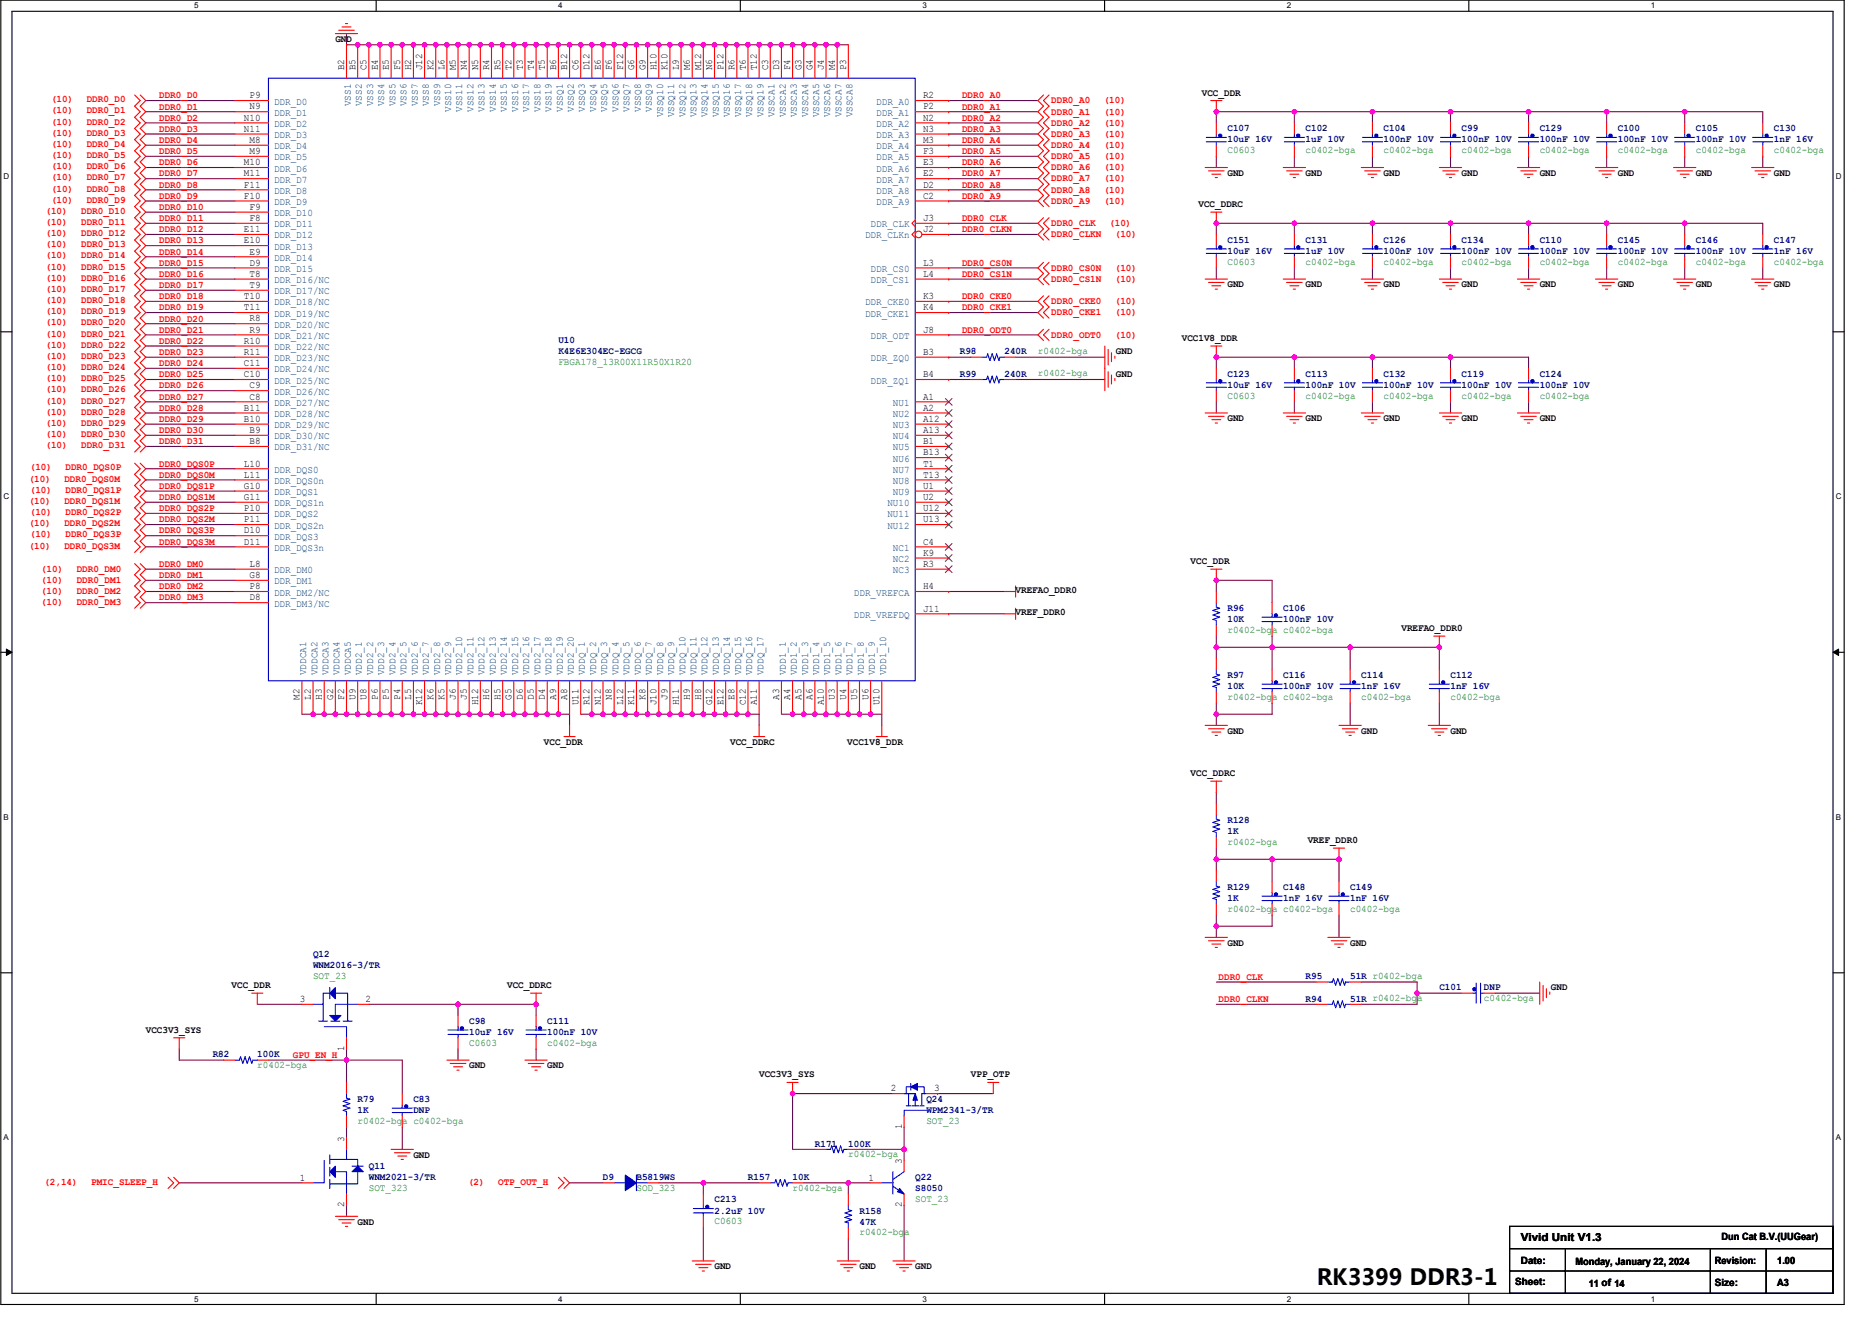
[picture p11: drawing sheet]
<svg xmlns="http://www.w3.org/2000/svg" width="297mm" height="210mm" viewBox="0 0 297 210" stroke-linecap="round" stroke-linejoin="round" font-family="sans-serif">
<defs><g id="words">
<text font-size="3.6" x="209.9" y="204.7">RK3399 DDR3-1</text>
<text font-size="1.8" x="242.4" y="197.8">Vivid Unit V1.3</text>
<g font-size="1.6">
<text x="53.5" y="6.7">GND</text>
<text x="54.9" y="11.2" transform="rotate(-90 54.9 11.2)">B2</text>
<text x="56.7" y="11.2" transform="rotate(-90 56.7 11.2)">B5</text>
<text x="58.4" y="11.2" transform="rotate(-90 58.4 11.2)">C5</text>
<text x="60.2" y="11.2" transform="rotate(-90 60.2 11.2)">E4</text>
<text x="62" y="11.2" transform="rotate(-90 62 11.2)">E5</text>
<text x="63.8" y="11.2" transform="rotate(-90 63.8 11.2)">F5</text>
<text x="65.5" y="11.2" transform="rotate(-90 65.5 11.2)">H2</text>
<text x="67.3" y="11.2" transform="rotate(-90 67.3 11.2)">J12</text>
<text x="69.1" y="11.2" transform="rotate(-90 69.1 11.2)">K2</text>
<text x="70.9" y="11.2" transform="rotate(-90 70.9 11.2)">L6</text>
<text x="72.7" y="11.2" transform="rotate(-90 72.7 11.2)">M5</text>
<text x="74.4" y="11.2" transform="rotate(-90 74.4 11.2)">N4</text>
<text x="76.2" y="11.2" transform="rotate(-90 76.2 11.2)">N5</text>
<text x="78" y="11.2" transform="rotate(-90 78 11.2)">R4</text>
<text x="79.8" y="11.2" transform="rotate(-90 79.8 11.2)">R5</text>
<text x="81.5" y="11.2" transform="rotate(-90 81.5 11.2)">T2</text>
<text x="83.3" y="11.2" transform="rotate(-90 83.3 11.2)">T3</text>
<text x="85.1" y="11.2" transform="rotate(-90 85.1 11.2)">T4</text>
<text x="86.9" y="11.2" transform="rotate(-90 86.9 11.2)">T5</text>
<text x="88.7" y="11.2" transform="rotate(-90 88.7 11.2)">B6</text>
<text x="90.4" y="11.2" transform="rotate(-90 90.4 11.2)">B12</text>
<text x="92.2" y="11.2" transform="rotate(-90 92.2 11.2)">C6</text>
<text x="94" y="11.2" transform="rotate(-90 94 11.2)">D12</text>
<text x="95.8" y="11.2" transform="rotate(-90 95.8 11.2)">E6</text>
<text x="97.5" y="11.2" transform="rotate(-90 97.5 11.2)">F6</text>
<text x="99.3" y="11.2" transform="rotate(-90 99.3 11.2)">F12</text>
<text x="101.1" y="11.2" transform="rotate(-90 101.1 11.2)">G6</text>
<text x="102.9" y="11.2" transform="rotate(-90 102.9 11.2)">G9</text>
<text x="104.7" y="11.2" transform="rotate(-90 104.7 11.2)">H10</text>
<text x="106.4" y="11.2" transform="rotate(-90 106.4 11.2)">K10</text>
<text x="108.2" y="11.2" transform="rotate(-90 108.2 11.2)">L9</text>
<text x="110" y="11.2" transform="rotate(-90 110 11.2)">M6</text>
<text x="111.8" y="11.2" transform="rotate(-90 111.8 11.2)">M12</text>
<text x="113.5" y="11.2" transform="rotate(-90 113.5 11.2)">N6</text>
<text x="115.3" y="11.2" transform="rotate(-90 115.3 11.2)">P12</text>
<text x="117.1" y="11.2" transform="rotate(-90 117.1 11.2)">R6</text>
<text x="118.9" y="11.2" transform="rotate(-90 118.9 11.2)">T6</text>
<text x="120.7" y="11.2" transform="rotate(-90 120.7 11.2)">T12</text>
<text x="122.4" y="11.2" transform="rotate(-90 122.4 11.2)">C3</text>
<text x="124.2" y="11.2" transform="rotate(-90 124.2 11.2)">D3</text>
<text x="126" y="11.2" transform="rotate(-90 126 11.2)">F4</text>
<text x="127.8" y="11.2" transform="rotate(-90 127.8 11.2)">G3</text>
<text x="129.5" y="11.2" transform="rotate(-90 129.5 11.2)">G4</text>
<text x="131.3" y="11.2" transform="rotate(-90 131.3 11.2)">J4</text>
<text x="133.1" y="11.2" transform="rotate(-90 133.1 11.2)">M4</text>
<text x="134.9" y="11.2" transform="rotate(-90 134.9 11.2)">P3</text>
<text x="39.8" y="15.7">P9</text>
<text x="39.8" y="17.4">N9</text>
<text x="147.1" y="15.7">R2</text>
<text x="147.1" y="17.4">P2</text>
<text x="191.6" y="15.2">VCC_DDR</text>
<text x="38.9" y="19.2">N10</text>
<text x="38.9" y="21">N11</text>
<text x="39.8" y="22.8">M8</text>
<text x="147.1" y="19.2">N2</text>
<text x="147.1" y="21">N3</text>
<text x="147.1" y="22.8">M3</text>
<text x="38.9" y="26.3">M10</text>
<text x="38.9" y="28.1">M11</text>
<text x="38.9" y="29.9">F11</text>
<text x="39.8" y="24.6">M9</text>
<text x="147.1" y="24.6">F3</text>
<text x="147.1" y="26.3">E3</text>
<text x="147.1" y="28.1">E2</text>
<text x="147.1" y="29.9">D2</text>
<text x="195.7" y="28">GND</text>
<text x="208.1" y="28">GND</text>
<text x="220.6" y="28">GND</text>
<text x="233" y="28">GND</text>
<text x="245.5" y="28">GND</text>
<text x="257.9" y="28">GND</text>
<text x="270.4" y="28">GND</text>
<text x="282.8" y="28">GND</text>
<text x="38.9" y="31.7">F10</text>
<text x="39.8" y="33.4">F9</text>
<text x="39.8" y="35.2">F8</text>
<text x="147.1" y="31.7">C2</text>
<text x="147.1" y="35.2">J3</text>
<text x="191.1" y="33">VCC_DDRC</text>
<text x="38.9" y="37">E11</text>
<text x="38.9" y="38.8">E10</text>
<text x="39.8" y="40.6">E9</text>
<text x="147.1" y="37">J2</text>
<text x="38.9" y="47.7">T10</text>
<text x="39.8" y="42.3">D9</text>
<text x="39.8" y="44.1">T8</text>
<text x="39.8" y="45.9">T9</text>
<text x="147.1" y="42.3">L3</text>
<text x="147.1" y="44.1">L4</text>
<text x="147.1" y="47.7">K3</text>
<text x="195.7" y="45.8">GND</text>
<text x="208.1" y="45.8">GND</text>
<text x="220.6" y="45.8">GND</text>
<text x="233" y="45.8">GND</text>
<text x="245.5" y="45.8">GND</text>
<text x="257.9" y="45.8">GND</text>
<text x="270.4" y="45.8">GND</text>
<text x="282.8" y="45.8">GND</text>
<text x="38.9" y="49.4">T11</text>
<text x="39.8" y="51.2">R8</text>
<text x="39.8" y="53">R9</text>
<text x="147.1" y="49.4">K4</text>
<text x="147.1" y="53">J8</text>
<text x="38.9" y="54.8">R10</text>
<text x="38.9" y="56.6">R11</text>
<text x="38.9" y="58.3">C11</text>
<text x="147.1" y="56.6">B3</text>
<text x="177.9" y="56.5">GND</text>
<text x="188.4" y="54.3">VCC1V8_DDR</text>
<text x="38.9" y="60.1">C10</text>
<text x="38.9" y="65.4">B11</text>
<text x="39.8" y="61.9">C9</text>
<text x="39.8" y="63.7">C8</text>
<text x="147.1" y="63.7">A1</text>
<text x="147.1" y="65.4">A2</text>
<text x="147.1" y="60.1">B4</text>
<text x="177.9" y="60">GND</text>
<text x="38.9" y="67.2">B10</text>
<text x="39.8" y="69">B9</text>
<text x="39.8" y="70.8">B8</text>
<text x="147.1" y="67.2">A12</text>
<text x="147.1" y="69">A13</text>
<text x="147.1" y="70.8">B1</text>
<text x="195.7" y="67.1">GND</text>
<text x="208.1" y="67.1">GND</text>
<text x="220.6" y="67.1">GND</text>
<text x="233" y="67.1">GND</text>
<text x="245.5" y="67.1">GND</text>
<text x="38.9" y="74.3">L10</text>
<text x="38.9" y="76.1">L11</text>
<text x="38.9" y="77.9">G10</text>
<text x="147.1" y="72.6">B13</text>
<text x="147.1" y="74.3">T1</text>
<text x="147.1" y="76.1">T13</text>
<text x="147.1" y="77.9">U1</text>
<text x="38.9" y="79.7">G11</text>
<text x="38.9" y="81.4">P10</text>
<text x="38.9" y="83.2">P11</text>
<text x="147.1" y="79.7">U2</text>
<text x="147.1" y="81.4">U12</text>
<text x="147.1" y="83.2">U13</text>
<text x="38.9" y="85">D10</text>
<text x="38.9" y="86.8">D11</text>
<text x="147.1" y="86.8">C4</text>
<text x="147.1" y="88.6">K9</text>
<text x="189.8" y="89.9">VCC_DDR</text>
<text x="39.8" y="90.3">L8</text>
<text x="39.8" y="92.1">G8</text>
<text x="39.8" y="93.9">P8</text>
<text x="39.8" y="95.7">D8</text>
<text x="147.1" y="93.9">H4</text>
<text x="147.1" y="90.3">R3</text>
<text x="161.9" y="94.5">VREFAO_DDR0</text>
<text x="147.1" y="97.4">J11</text>
<text x="161.9" y="98.1">VREF_DDR0</text>
<text x="223.4" y="100.6">VREFAO_DDR0</text>
<text x="47.8" y="111.5" transform="rotate(-90 47.8 111.5)">M2</text>
<text x="49.5" y="111.5" transform="rotate(-90 49.5 111.5)">L2</text>
<text x="51.3" y="111.5" transform="rotate(-90 51.3 111.5)">H3</text>
<text x="53.1" y="111.5" transform="rotate(-90 53.1 111.5)">G2</text>
<text x="54.9" y="111.5" transform="rotate(-90 54.9 111.5)">F2</text>
<text x="56.7" y="111.5" transform="rotate(-90 56.7 111.5)">U9</text>
<text x="58.4" y="111.5" transform="rotate(-90 58.4 111.5)">U8</text>
<text x="60.2" y="111.5" transform="rotate(-90 60.2 111.5)">P6</text>
<text x="62" y="111.5" transform="rotate(-90 62 111.5)">P5</text>
<text x="63.8" y="111.5" transform="rotate(-90 63.8 111.5)">P4</text>
<text x="65.5" y="111.5" transform="rotate(-90 65.5 111.5)">L5</text>
<text x="67.3" y="112.4" transform="rotate(-90 67.3 112.4)">K12</text>
<text x="69.1" y="111.5" transform="rotate(-90 69.1 111.5)">K6</text>
<text x="70.9" y="111.5" transform="rotate(-90 70.9 111.5)">K5</text>
<text x="72.7" y="111.5" transform="rotate(-90 72.7 111.5)">J6</text>
<text x="74.4" y="111.5" transform="rotate(-90 74.4 111.5)">J5</text>
<text x="76.2" y="112.4" transform="rotate(-90 76.2 112.4)">H12</text>
<text x="78" y="111.5" transform="rotate(-90 78 111.5)">H6</text>
<text x="79.8" y="111.5" transform="rotate(-90 79.8 111.5)">H5</text>
<text x="81.5" y="111.5" transform="rotate(-90 81.5 111.5)">G5</text>
<text x="83.3" y="111.5" transform="rotate(-90 83.3 111.5)">D6</text>
<text x="85.1" y="111.5" transform="rotate(-90 85.1 111.5)">D5</text>
<text x="86.9" y="111.5" transform="rotate(-90 86.9 111.5)">D4</text>
<text x="88.7" y="111.5" transform="rotate(-90 88.7 111.5)">A9</text>
<text x="90.4" y="111.5" transform="rotate(-90 90.4 111.5)">A8</text>
<text x="92.2" y="112.4" transform="rotate(-90 92.2 112.4)">U11</text>
<text x="94" y="112.4" transform="rotate(-90 94 112.4)">R12</text>
<text x="95.8" y="112.4" transform="rotate(-90 95.8 112.4)">N12</text>
<text x="97.5" y="111.5" transform="rotate(-90 97.5 111.5)">N8</text>
<text x="99.3" y="112.4" transform="rotate(-90 99.3 112.4)">L12</text>
<text x="101.1" y="112.4" transform="rotate(-90 101.1 112.4)">K11</text>
<text x="102.9" y="111.5" transform="rotate(-90 102.9 111.5)">K8</text>
<text x="104.7" y="112.4" transform="rotate(-90 104.7 112.4)">J10</text>
<text x="106.4" y="111.5" transform="rotate(-90 106.4 111.5)">J9</text>
<text x="108.2" y="112.4" transform="rotate(-90 108.2 112.4)">H11</text>
<text x="110" y="111.5" transform="rotate(-90 110 111.5)">H9</text>
<text x="111.8" y="111.5" transform="rotate(-90 111.8 111.5)">H8</text>
<text x="113.5" y="112.4" transform="rotate(-90 113.5 112.4)">G12</text>
<text x="115.3" y="112.4" transform="rotate(-90 115.3 112.4)">E12</text>
<text x="117.1" y="111.5" transform="rotate(-90 117.1 111.5)">E8</text>
<text x="118.9" y="112.4" transform="rotate(-90 118.9 112.4)">C12</text>
<text x="120.7" y="112.4" transform="rotate(-90 120.7 112.4)">A11</text>
<text x="124.2" y="111.5" transform="rotate(-90 124.2 111.5)">A3</text>
<text x="126" y="111.5" transform="rotate(-90 126 111.5)">A4</text>
<text x="127.8" y="111.5" transform="rotate(-90 127.8 111.5)">A5</text>
<text x="129.5" y="111.5" transform="rotate(-90 129.5 111.5)">A6</text>
<text x="131.3" y="112.4" transform="rotate(-90 131.3 112.4)">A10</text>
<text x="133.1" y="111.5" transform="rotate(-90 133.1 111.5)">U3</text>
<text x="134.9" y="111.5" transform="rotate(-90 134.9 111.5)">U4</text>
<text x="136.7" y="111.5" transform="rotate(-90 136.7 111.5)">U5</text>
<text x="138.4" y="111.5" transform="rotate(-90 138.4 111.5)">U6</text>
<text x="140.2" y="112.4" transform="rotate(-90 140.2 112.4)">U10</text>
<text x="86.7" y="118.7">VCC_DDR</text>
<text x="116.4" y="118.7">VCC_DDRC</text>
<text x="135.1" y="118.7">VCC1V8_DDR</text>
<text x="195.7" y="116.9">GND</text>
<text x="217" y="116.9">GND</text>
<text x="231.2" y="116.9">GND</text>
<text x="189.8" y="123.7">VCC_DDRC</text>
<text x="208.5" y="134.3">VREF_DDR0</text>
<text x="195.7" y="150.7">GND</text>
<text x="215.2" y="150.7">GND</text>
<text x="36.9" y="157.4">VCC_DDR</text>
<text x="47.8" y="159.7">3</text>
<text x="58.3" y="159.7">2</text>
<text x="80.8" y="157.4">VCC_DDRC</text>
<text x="247.2" y="157.8">GND</text>
<text x="23.2" y="164.6">VCC3V3_SYS</text>
<text x="54.9" y="167.5" transform="rotate(-90 54.9 167.5)">1</text>
<text x="74.8" y="170.2">GND</text>
<text x="87.2" y="170.2">GND</text>
<text x="121" y="171.7">VCC3V3_SYS</text>
<text x="142" y="173.9">2</text>
<text x="148.9" y="173.9">3</text>
<text x="154.8" y="171.7">VPP_OTP</text>
<text x="143.8" y="179.9" transform="rotate(-90 143.8 179.9)">1</text>
<text x="54.9" y="181.9" transform="rotate(-90 54.9 181.9)">3</text>
<text x="65.9" y="184.5">GND</text>
<text x="143.8" y="185.4" transform="rotate(-90 143.8 185.4)">3</text>
<text x="47.8" y="188.1">1</text>
<text x="138.4" y="188.1">1</text>
<text x="54.9" y="192.4" transform="rotate(-90 54.9 192.4)">2</text>
<text x="57" y="195.1">GND</text>
<text x="143.8" y="192.4" transform="rotate(-90 143.8 192.4)">2</text>
<text x="274.4" y="197.6">Dun Cat B.V.(UUGear)</text>
<text x="113.9" y="202.2">GND</text>
<text x="137" y="202.2">GND</text>
<text x="145.9" y="202.2">GND</text>
<text x="242.4" y="201.3">Date:</text>
<text x="251.1" y="201.5">Monday, January 22, 2024</text>
<text x="273.4" y="201.3">Revision:</text>
<text x="283.3" y="201.3">1.00</text>
<text x="241.6" y="204.7">Sheet:</text>
<text x="253.3" y="205.1">11 of 14</text>
<text x="273.4" y="204.9">Size:</text>
<text x="283.3" y="204.9">A3</text>
</g>
<g font-size="1.6" fill="#f00">
<text x="8.1" y="16.3">(10)</text>
<text x="13.8" y="16.3">DDR0_D0</text>
<text x="25.4" y="17.4">DDR0_D1</text>
<text x="25.4" y="15.7">DDR0_D0</text>
<text x="153.4" y="17.4">DDR0_A1</text>
<text x="153.4" y="15.7">DDR0_A0</text>
<text x="167.6" y="16.5">DDR0_A0</text>
<text x="176" y="16.5">(10)</text>
<text x="8.1" y="18.1">(10)</text>
<text x="8.1" y="19.8">(10)</text>
<text x="8.1" y="21.6">(10)</text>
<text x="8.1" y="23.4">(10)</text>
<text x="13.8" y="18.1">DDR0_D1</text>
<text x="13.8" y="19.8">DDR0_D2</text>
<text x="13.8" y="21.6">DDR0_D3</text>
<text x="13.8" y="23.4">DDR0_D4</text>
<text x="25.4" y="22.8">DDR0_D4</text>
<text x="25.4" y="21">DDR0_D3</text>
<text x="25.4" y="19.2">DDR0_D2</text>
<text x="153.4" y="21">DDR0_A3</text>
<text x="153.4" y="19.2">DDR0_A2</text>
<text x="153.4" y="22.8">DDR0_A4</text>
<text x="167.6" y="18.2">DDR0_A1</text>
<text x="167.6" y="20">DDR0_A2</text>
<text x="167.6" y="21.8">DDR0_A3</text>
<text x="167.6" y="23.6">DDR0_A4</text>
<text x="176" y="18.2">(10)</text>
<text x="176" y="20">(10)</text>
<text x="176" y="21.8">(10)</text>
<text x="176" y="23.6">(10)</text>
<text x="8.1" y="25.2">(10)</text>
<text x="8.1" y="27">(10)</text>
<text x="8.1" y="28.7">(10)</text>
<text x="13.8" y="25.2">DDR0_D5</text>
<text x="13.8" y="27">DDR0_D6</text>
<text x="13.8" y="28.7">DDR0_D7</text>
<text x="25.4" y="29.9">DDR0_D8</text>
<text x="25.4" y="28.1">DDR0_D7</text>
<text x="25.4" y="24.6">DDR0_D5</text>
<text x="25.4" y="26.3">DDR0_D6</text>
<text x="153.4" y="29.9">DDR0_A8</text>
<text x="153.4" y="26.3">DDR0_A6</text>
<text x="153.4" y="28.1">DDR0_A7</text>
<text x="153.4" y="24.6">DDR0_A5</text>
<text x="167.6" y="25.4">DDR0_A5</text>
<text x="167.6" y="27.1">DDR0_A6</text>
<text x="167.6" y="28.9">DDR0_A7</text>
<text x="176" y="25.4">(10)</text>
<text x="176" y="27.1">(10)</text>
<text x="176" y="28.9">(10)</text>
<text x="7.2" y="34.1">(10)</text>
<text x="7.2" y="35.8">(10)</text>
<text x="8.1" y="30.5">(10)</text>
<text x="8.1" y="32.3">(10)</text>
<text x="12.9" y="34.1">DDR0_D10</text>
<text x="12.9" y="35.8">DDR0_D11</text>
<text x="13.8" y="30.5">DDR0_D8</text>
<text x="13.8" y="32.3">DDR0_D9</text>
<text x="25.4" y="35.2">DDR0_D11</text>
<text x="25.4" y="31.7">DDR0_D9</text>
<text x="25.4" y="33.4">DDR0_D10</text>
<text x="153.4" y="31.7">DDR0_A9</text>
<text x="153.4" y="35.2">DDR0_CLK</text>
<text x="167.6" y="32.5">DDR0_A9</text>
<text x="167.6" y="30.7">DDR0_A8</text>
<text x="176" y="32.5">(10)</text>
<text x="176" y="30.7">(10)</text>
<text x="7.2" y="37.6">(10)</text>
<text x="7.2" y="39.4">(10)</text>
<text x="7.2" y="41.2">(10)</text>
<text x="12.9" y="37.6">DDR0_D12</text>
<text x="12.9" y="39.4">DDR0_D13</text>
<text x="12.9" y="41.2">DDR0_D14</text>
<text x="25.4" y="38.8">DDR0_D13</text>
<text x="25.4" y="40.6">DDR0_D14</text>
<text x="25.4" y="37">DDR0_D12</text>
<text x="153.4" y="37">DDR0_CLKN</text>
<text x="167.6" y="36">DDR0_CLK</text>
<text x="167.6" y="37.8">DDR0_CLKN</text>
<text x="176.8" y="36">(10)</text>
<text x="177.7" y="37.8">(10)</text>
<text x="7.2" y="44.7">(10)</text>
<text x="7.2" y="46.5">(10)</text>
<text x="7.2" y="43">(10)</text>
<text x="12.9" y="44.7">DDR0_D16</text>
<text x="12.9" y="46.5">DDR0_D17</text>
<text x="12.9" y="43">DDR0_D15</text>
<text x="25.4" y="45.9">DDR0_D17</text>
<text x="25.4" y="44.1">DDR0_D16</text>
<text x="25.4" y="47.7">DDR0_D18</text>
<text x="25.4" y="42.3">DDR0_D15</text>
<text x="153.4" y="42.3">DDR0_CS0N</text>
<text x="153.4" y="44.1">DDR0_CS1N</text>
<text x="153.4" y="47.7">DDR0_CKE0</text>
<text x="167.6" y="43.1">DDR0_CS0N</text>
<text x="167.6" y="44.9">DDR0_CS1N</text>
<text x="177.7" y="43.1">(10)</text>
<text x="177.7" y="44.9">(10)</text>
<text x="7.2" y="48.3">(10)</text>
<text x="7.2" y="50.1">(10)</text>
<text x="7.2" y="51.8">(10)</text>
<text x="7.2" y="53.6">(10)</text>
<text x="12.9" y="48.3">DDR0_D18</text>
<text x="12.9" y="50.1">DDR0_D19</text>
<text x="12.9" y="51.8">DDR0_D20</text>
<text x="12.9" y="53.6">DDR0_D21</text>
<text x="25.4" y="53">DDR0_D21</text>
<text x="25.4" y="49.4">DDR0_D19</text>
<text x="25.4" y="51.2">DDR0_D20</text>
<text x="153.4" y="49.4">DDR0_CKE1</text>
<text x="153.4" y="53">DDR0_ODT0</text>
<text x="167.6" y="48.5">DDR0_CKE0</text>
<text x="167.6" y="50.2">DDR0_CKE1</text>
<text x="167.6" y="53.8">DDR0_ODT0</text>
<text x="177.7" y="48.5">(10)</text>
<text x="177.7" y="50.2">(10)</text>
<text x="177.7" y="53.8">(10)</text>
<text x="7.2" y="59">(10)</text>
<text x="7.2" y="55.4">(10)</text>
<text x="7.2" y="57.2">(10)</text>
<text x="12.9" y="59">DDR0_D24</text>
<text x="12.9" y="55.4">DDR0_D22</text>
<text x="12.9" y="57.2">DDR0_D23</text>
<text x="25.4" y="54.8">DDR0_D22</text>
<text x="25.4" y="56.6">DDR0_D23</text>
<text x="25.4" y="58.3">DDR0_D24</text>
<text x="7.2" y="60.7">(10)</text>
<text x="7.2" y="62.5">(10)</text>
<text x="7.2" y="64.3">(10)</text>
<text x="12.9" y="60.7">DDR0_D25</text>
<text x="12.9" y="62.5">DDR0_D26</text>
<text x="12.9" y="64.3">DDR0_D27</text>
<text x="25.4" y="61.9">DDR0_D26</text>
<text x="25.4" y="63.7">DDR0_D27</text>
<text x="25.4" y="60.1">DDR0_D25</text>
<text x="25.4" y="65.4">DDR0_D28</text>
<text x="7.2" y="66.1">(10)</text>
<text x="7.2" y="67.8">(10)</text>
<text x="7.2" y="69.6">(10)</text>
<text x="7.2" y="71.4">(10)</text>
<text x="12.9" y="66.1">DDR0_D28</text>
<text x="12.9" y="67.8">DDR0_D29</text>
<text x="12.9" y="69.6">DDR0_D30</text>
<text x="12.9" y="71.4">DDR0_D31</text>
<text x="25.4" y="69">DDR0_D30</text>
<text x="25.4" y="67.2">DDR0_D29</text>
<text x="25.4" y="70.8">DDR0_D31</text>
<text x="4.6" y="76.7">(10)</text>
<text x="4.8" y="75">(10)</text>
<text x="10.3" y="76.7">DDR0_DQS0M</text>
<text x="10.4" y="75">DDR0_DQS0P</text>
<text x="25.4" y="76.1">DDR0_DQS0M</text>
<text x="25.4" y="77.9">DDR0_DQS1P</text>
<text x="25.4" y="74.3">DDR0_DQS0P</text>
<text x="4.6" y="83.8">(10)</text>
<text x="4.6" y="80.3">(10)</text>
<text x="4.8" y="82.1">(10)</text>
<text x="4.8" y="78.5">(10)</text>
<text x="10.3" y="83.8">DDR0_DQS2M</text>
<text x="10.3" y="80.3">DDR0_DQS1M</text>
<text x="10.4" y="82.1">DDR0_DQS2P</text>
<text x="10.4" y="78.5">DDR0_DQS1P</text>
<text x="25.4" y="83.2">DDR0_DQS2M</text>
<text x="25.4" y="79.7">DDR0_DQS1M</text>
<text x="25.4" y="81.4">DDR0_DQS2P</text>
<text x="4.6" y="87.4">(10)</text>
<text x="4.8" y="85.6">(10)</text>
<text x="10.3" y="87.4">DDR0_DQS3M</text>
<text x="10.4" y="85.6">DDR0_DQS3P</text>
<text x="25.4" y="85">DDR0_DQS3P</text>
<text x="25.4" y="86.8">DDR0_DQS3M</text>
<text x="6.5" y="91.1">(10)</text>
<text x="6.5" y="92.9">(10)</text>
<text x="6.5" y="94.7">(10)</text>
<text x="12.2" y="91.1">DDR0_DM0</text>
<text x="12.2" y="92.9">DDR0_DM1</text>
<text x="12.2" y="94.7">DDR0_DM2</text>
<text x="25.4" y="92.1">DDR0_DM1</text>
<text x="25.4" y="93.9">DDR0_DM2</text>
<text x="25.4" y="95.7">DDR0_DM3</text>
<text x="25.4" y="90.3">DDR0_DM0</text>
<text x="6.5" y="96.5">(10)</text>
<text x="12.2" y="96.5">DDR0_DM3</text>
<text x="194.3" y="156.1">DDR0_CLK</text>
<text x="194.3" y="159.7">DDR0_CLKN</text>
<text x="46.7" y="168.6">GPU_EN_H</text>
<text x="7.1" y="188.7">(2,14)</text>
<text x="14.5" y="188.7">PMIC_SLEEP_H</text>
<text x="74.6" y="188.7">(2)</text>
<text x="79.4" y="188.7">OTP_OUT_H</text>
</g>
<g font-size="1.6" fill="#004080">
<text x="43.7" y="16.7">DDR_D0</text>
<text x="55.9" y="16.9" transform="rotate(-90 55.9 16.9)">VSS1</text>
<text x="57.7" y="16.9" transform="rotate(-90 57.7 16.9)">VSS2</text>
<text x="59.5" y="16.9" transform="rotate(-90 59.5 16.9)">VSS3</text>
<text x="61.3" y="16.9" transform="rotate(-90 61.3 16.9)">VSS4</text>
<text x="63" y="16.9" transform="rotate(-90 63 16.9)">VSS5</text>
<text x="64.8" y="16.9" transform="rotate(-90 64.8 16.9)">VSS6</text>
<text x="66.6" y="16.9" transform="rotate(-90 66.6 16.9)">VSS7</text>
<text x="68.4" y="16.9" transform="rotate(-90 68.4 16.9)">VSS8</text>
<text x="70.1" y="16.9" transform="rotate(-90 70.1 16.9)">VSS9</text>
<text x="71.9" y="17.8" transform="rotate(-90 71.9 17.8)">VSS10</text>
<text x="73.7" y="17.8" transform="rotate(-90 73.7 17.8)">VSS11</text>
<text x="75.5" y="17.8" transform="rotate(-90 75.5 17.8)">VSS12</text>
<text x="77.3" y="17.8" transform="rotate(-90 77.3 17.8)">VSS13</text>
<text x="79" y="17.8" transform="rotate(-90 79 17.8)">VSS14</text>
<text x="80.8" y="17.8" transform="rotate(-90 80.8 17.8)">VSS15</text>
<text x="82.6" y="17.8" transform="rotate(-90 82.6 17.8)">VSS16</text>
<text x="84.4" y="17.8" transform="rotate(-90 84.4 17.8)">VSS17</text>
<text x="86.1" y="17.8" transform="rotate(-90 86.1 17.8)">VSS18</text>
<text x="87.9" y="17.8" transform="rotate(-90 87.9 17.8)">VSS19</text>
<text x="89.7" y="17.8" transform="rotate(-90 89.7 17.8)">VSSQ1</text>
<text x="91.5" y="17.8" transform="rotate(-90 91.5 17.8)">VSSQ2</text>
<text x="93.3" y="17.8" transform="rotate(-90 93.3 17.8)">VSSQ3</text>
<text x="95" y="17.8" transform="rotate(-90 95 17.8)">VSSQ4</text>
<text x="96.8" y="17.8" transform="rotate(-90 96.8 17.8)">VSSQ5</text>
<text x="98.6" y="17.8" transform="rotate(-90 98.6 17.8)">VSSQ6</text>
<text x="100.4" y="17.8" transform="rotate(-90 100.4 17.8)">VSSQ7</text>
<text x="102.1" y="17.8" transform="rotate(-90 102.1 17.8)">VSSQ8</text>
<text x="103.9" y="17.8" transform="rotate(-90 103.9 17.8)">VSSQ9</text>
<text x="139.7" y="16.7">DDR_A0</text>
<text x="43.7" y="18.4">DDR_D1</text>
<text x="43.7" y="20.2">DDR_D2</text>
<text x="43.7" y="22">DDR_D3</text>
<text x="43.7" y="23.8">DDR_D4</text>
<text x="105.7" y="18.7" transform="rotate(-90 105.7 18.7)">VSSQ10</text>
<text x="107.5" y="18.7" transform="rotate(-90 107.5 18.7)">VSSQ11</text>
<text x="109.3" y="18.7" transform="rotate(-90 109.3 18.7)">VSSQ12</text>
<text x="111" y="18.7" transform="rotate(-90 111 18.7)">VSSQ13</text>
<text x="112.8" y="18.7" transform="rotate(-90 112.8 18.7)">VSSQ14</text>
<text x="114.6" y="18.7" transform="rotate(-90 114.6 18.7)">VSSQ15</text>
<text x="116.4" y="18.7" transform="rotate(-90 116.4 18.7)">VSSQ16</text>
<text x="118.1" y="18.7" transform="rotate(-90 118.1 18.7)">VSSQ17</text>
<text x="119.9" y="18.7" transform="rotate(-90 119.9 18.7)">VSSQ18</text>
<text x="121.7" y="18.7" transform="rotate(-90 121.7 18.7)">VSSQ19</text>
<text x="123.5" y="18.7" transform="rotate(-90 123.5 18.7)">VSSCA1</text>
<text x="125.3" y="18.7" transform="rotate(-90 125.3 18.7)">VSSCA2</text>
<text x="127" y="18.7" transform="rotate(-90 127 18.7)">VSSCA3</text>
<text x="128.8" y="18.7" transform="rotate(-90 128.8 18.7)">VSSCA4</text>
<text x="130.6" y="18.7" transform="rotate(-90 130.6 18.7)">VSSCA5</text>
<text x="132.4" y="18.7" transform="rotate(-90 132.4 18.7)">VSSCA6</text>
<text x="134.1" y="18.7" transform="rotate(-90 134.1 18.7)">VSSCA7</text>
<text x="135.9" y="18.7" transform="rotate(-90 135.9 18.7)">VSSCA8</text>
<text x="139.7" y="18.4">DDR_A1</text>
<text x="139.7" y="20.2">DDR_A2</text>
<text x="139.7" y="22">DDR_A3</text>
<text x="139.7" y="23.8">DDR_A4</text>
<text x="43.7" y="25.6">DDR_D5</text>
<text x="43.7" y="27.3">DDR_D6</text>
<text x="43.7" y="29.1">DDR_D7</text>
<text x="139.7" y="25.6">DDR_A5</text>
<text x="139.7" y="27.3">DDR_A6</text>
<text x="139.7" y="29.1">DDR_A7</text>
<text x="43.7" y="30.9">DDR_D8</text>
<text x="43.7" y="32.7">DDR_D9</text>
<text x="43.7" y="34.4">DDR_D10</text>
<text x="139.7" y="30.9">DDR_A8</text>
<text x="139.7" y="32.7">DDR_A9</text>
<text x="43.7" y="36.2">DDR_D11</text>
<text x="43.7" y="38">DDR_D12</text>
<text x="43.7" y="39.8">DDR_D13</text>
<text x="43.7" y="41.6">DDR_D14</text>
<text x="137.9" y="38">DDR_CLKn</text>
<text x="138.8" y="36.2">DDR_CLK</text>
<text x="43.7" y="43.3">DDR_D15</text>
<text x="43.7" y="45.1">DDR_D16/NC</text>
<text x="43.7" y="46.9">DDR_D17/NC</text>
<text x="138.8" y="43.3">DDR_CS0</text>
<text x="138.8" y="45.1">DDR_CS1</text>
<text x="43.7" y="48.7">DDR_D18/NC</text>
<text x="43.7" y="50.4">DDR_D19/NC</text>
<text x="43.7" y="52.2">DDR_D20/NC</text>
<text x="43.7" y="54">DDR_D21/NC</text>
<text x="137.9" y="48.7">DDR_CKE0</text>
<text x="137.9" y="50.4">DDR_CKE1</text>
<text x="138.8" y="54">DDR_ODT</text>
<text x="43.7" y="55.8">DDR_D22/NC</text>
<text x="43.7" y="57.6">DDR_D23/NC</text>
<text x="43.7" y="59.3">DDR_D24/NC</text>
<text x="138.8" y="57.6">DDR_ZQ0</text>
<text x="43.7" y="61.1">DDR_D25/NC</text>
<text x="43.7" y="62.9">DDR_D26/NC</text>
<text x="43.7" y="64.7">DDR_D27/NC</text>
<text x="138.8" y="61.1">DDR_ZQ1</text>
<text x="142.4" y="64.7">NU1</text>
<text x="43.7" y="66.4">DDR_D28/NC</text>
<text x="43.7" y="68.2">DDR_D29/NC</text>
<text x="43.7" y="70">DDR_D30/NC</text>
<text x="43.7" y="71.8">DDR_D31/NC</text>
<text x="142.4" y="66.4">NU2</text>
<text x="142.4" y="68.2">NU3</text>
<text x="142.4" y="70">NU4</text>
<text x="142.4" y="71.8">NU5</text>
<text x="43.7" y="75.3">DDR_DQS0</text>
<text x="43.7" y="77.1">DDR_DQS0n</text>
<text x="142.4" y="73.6">NU6</text>
<text x="142.4" y="75.3">NU7</text>
<text x="142.4" y="77.1">NU8</text>
<text x="43.7" y="78.9">DDR_DQS1</text>
<text x="43.7" y="80.7">DDR_DQS1n</text>
<text x="43.7" y="82.4">DDR_DQS2</text>
<text x="141.5" y="80.7">NU10</text>
<text x="141.5" y="82.4">NU11</text>
<text x="142.4" y="78.9">NU9</text>
<text x="43.7" y="84.2">DDR_DQS2n</text>
<text x="43.7" y="86">DDR_DQS3</text>
<text x="43.7" y="87.8">DDR_DQS3n</text>
<text x="141.5" y="84.2">NU12</text>
<text x="142.4" y="87.8">NC1</text>
<text x="142.4" y="89.6">NC2</text>
<text x="43.7" y="91.3">DDR_DM0</text>
<text x="43.7" y="93.1">DDR_DM1</text>
<text x="43.7" y="94.9">DDR_DM2/NC</text>
<text x="136.1" y="94.9">DDR_VREFCA</text>
<text x="142.4" y="91.3">NC3</text>
<text x="43.7" y="96.7">DDR_DM3/NC</text>
<text x="136.1" y="98.4">DDR_VREFDQ</text>
<text x="48.8" y="107.6" transform="rotate(-90 48.8 107.6)">VDDCA1</text>
<text x="50.6" y="107.6" transform="rotate(-90 50.6 107.6)">VDDCA2</text>
<text x="52.4" y="107.6" transform="rotate(-90 52.4 107.6)">VDDCA3</text>
<text x="54.1" y="107.6" transform="rotate(-90 54.1 107.6)">VDDCA4</text>
<text x="55.9" y="107.6" transform="rotate(-90 55.9 107.6)">VDDCA5</text>
<text x="57.7" y="107.6" transform="rotate(-90 57.7 107.6)">VDD2_1</text>
<text x="59.5" y="107.6" transform="rotate(-90 59.5 107.6)">VDD2_2</text>
<text x="61.3" y="107.6" transform="rotate(-90 61.3 107.6)">VDD2_3</text>
<text x="63" y="107.6" transform="rotate(-90 63 107.6)">VDD2_4</text>
<text x="64.8" y="107.6" transform="rotate(-90 64.8 107.6)">VDD2_5</text>
<text x="66.6" y="107.6" transform="rotate(-90 66.6 107.6)">VDD2_6</text>
<text x="68.4" y="107.6" transform="rotate(-90 68.4 107.6)">VDD2_7</text>
<text x="70.1" y="107.6" transform="rotate(-90 70.1 107.6)">VDD2_8</text>
<text x="71.9" y="107.6" transform="rotate(-90 71.9 107.6)">VDD2_9</text>
<text x="73.7" y="107.6" transform="rotate(-90 73.7 107.6)">VDD2_10</text>
<text x="75.5" y="107.6" transform="rotate(-90 75.5 107.6)">VDD2_11</text>
<text x="77.3" y="107.6" transform="rotate(-90 77.3 107.6)">VDD2_12</text>
<text x="79" y="107.6" transform="rotate(-90 79 107.6)">VDD2_13</text>
<text x="80.8" y="107.6" transform="rotate(-90 80.8 107.6)">VDD2_14</text>
<text x="82.6" y="107.6" transform="rotate(-90 82.6 107.6)">VDD2_15</text>
<text x="84.4" y="107.6" transform="rotate(-90 84.4 107.6)">VDD2_16</text>
<text x="86.1" y="107.6" transform="rotate(-90 86.1 107.6)">VDD2_17</text>
<text x="87.9" y="107.6" transform="rotate(-90 87.9 107.6)">VDD2_18</text>
<text x="89.7" y="107.6" transform="rotate(-90 89.7 107.6)">VDD2_19</text>
<text x="91.5" y="107.6" transform="rotate(-90 91.5 107.6)">VDD2_20</text>
<text x="93.3" y="107.6" transform="rotate(-90 93.3 107.6)">VDDQ_1</text>
<text x="95" y="107.6" transform="rotate(-90 95 107.6)">VDDQ_2</text>
<text x="96.8" y="107.6" transform="rotate(-90 96.8 107.6)">VDDQ_3</text>
<text x="98.6" y="107.6" transform="rotate(-90 98.6 107.6)">VDDQ_4</text>
<text x="100.4" y="107.6" transform="rotate(-90 100.4 107.6)">VDDQ_5</text>
<text x="102.1" y="107.6" transform="rotate(-90 102.1 107.6)">VDDQ_6</text>
<text x="103.9" y="107.6" transform="rotate(-90 103.9 107.6)">VDDQ_7</text>
<text x="105.7" y="107.6" transform="rotate(-90 105.7 107.6)">VDDQ_8</text>
<text x="107.5" y="107.6" transform="rotate(-90 107.5 107.6)">VDDQ_9</text>
<text x="109.3" y="107.6" transform="rotate(-90 109.3 107.6)">VDDQ_10</text>
<text x="111" y="107.6" transform="rotate(-90 111 107.6)">VDDQ_11</text>
<text x="112.8" y="107.6" transform="rotate(-90 112.8 107.6)">VDDQ_12</text>
<text x="114.6" y="107.6" transform="rotate(-90 114.6 107.6)">VDDQ_13</text>
<text x="116.4" y="107.6" transform="rotate(-90 116.4 107.6)">VDDQ_14</text>
<text x="118.1" y="107.6" transform="rotate(-90 118.1 107.6)">VDDQ_15</text>
<text x="119.9" y="107.6" transform="rotate(-90 119.9 107.6)">VDDQ_16</text>
<text x="121.7" y="107.6" transform="rotate(-90 121.7 107.6)">VDDQ_17</text>
<text x="125.3" y="107.6" transform="rotate(-90 125.3 107.6)">VDD1_1</text>
<text x="127" y="107.6" transform="rotate(-90 127 107.6)">VDD1_2</text>
<text x="128.8" y="107.6" transform="rotate(-90 128.8 107.6)">VDD1_3</text>
<text x="130.6" y="107.6" transform="rotate(-90 130.6 107.6)">VDD1_4</text>
<text x="132.4" y="107.6" transform="rotate(-90 132.4 107.6)">VDD1_5</text>
<text x="134.1" y="107.6" transform="rotate(-90 134.1 107.6)">VDD1_6</text>
<text x="135.9" y="107.6" transform="rotate(-90 135.9 107.6)">VDD1_7</text>
<text x="137.7" y="107.6" transform="rotate(-90 137.7 107.6)">VDD1_8</text>
<text x="139.5" y="107.6" transform="rotate(-90 139.5 107.6)">VDD1_9</text>
<text x="141.3" y="107.6" transform="rotate(-90 141.3 107.6)">VDD1_10</text>
</g>
<g font-size="1.6" fill="#000080">
<text x="195.7" y="20.9">C107</text>
<text x="195.7" y="22.7">10uF 16V</text>
<text x="208.1" y="20.9">C102</text>
<text x="208.1" y="22.7">1uF 10V</text>
<text x="220.6" y="20.9">C104</text>
<text x="220.6" y="22.7">100nF 10V</text>
<text x="233" y="20.9">C99</text>
<text x="233" y="22.7">100nF 10V</text>
<text x="245.5" y="20.9">C129</text>
<text x="245.5" y="22.7">100nF 10V</text>
<text x="257.9" y="20.9">C100</text>
<text x="257.9" y="22.7">100nF 10V</text>
<text x="270.4" y="20.9">C105</text>
<text x="270.4" y="22.7">100nF 10V</text>
<text x="282.8" y="20.9">C130</text>
<text x="282.8" y="22.7">1nF 16V</text>
<text x="195.7" y="38.7">C151</text>
<text x="195.7" y="40.5">10uF 16V</text>
<text x="208.1" y="38.7">C131</text>
<text x="208.1" y="40.5">1uF 10V</text>
<text x="220.6" y="38.7">C126</text>
<text x="220.6" y="40.5">100nF 10V</text>
<text x="233" y="38.7">C134</text>
<text x="233" y="40.5">100nF 10V</text>
<text x="245.5" y="38.7">C110</text>
<text x="245.5" y="40.5">100nF 10V</text>
<text x="257.9" y="38.7">C145</text>
<text x="257.9" y="40.5">100nF 10V</text>
<text x="270.4" y="38.7">C146</text>
<text x="270.4" y="40.5">100nF 10V</text>
<text x="282.8" y="38.7">C147</text>
<text x="282.8" y="40.5">1nF 16V</text>
<text x="89" y="54.7">U10</text>
<text x="89" y="56.5">K4E6E304EC-EGCG</text>
<text x="153" y="56.5">R98</text>
<text x="160.1" y="56.5">240R</text>
<text x="153" y="60">R99</text>
<text x="160.1" y="60">240R</text>
<text x="195.7" y="60">C123</text>
<text x="195.7" y="61.8">10uF 16V</text>
<text x="208.1" y="60">C113</text>
<text x="208.1" y="61.8">100nF 10V</text>
<text x="220.6" y="60">C132</text>
<text x="220.6" y="61.8">100nF 10V</text>
<text x="233" y="60">C119</text>
<text x="233" y="61.8">100nF 10V</text>
<text x="245.5" y="60">C124</text>
<text x="245.5" y="61.8">100nF 10V</text>
<text x="195.7" y="97.4">R96</text>
<text x="195.7" y="99.1">10K</text>
<text x="204.6" y="97.4">C106</text>
<text x="204.6" y="99.1">100nF 10V</text>
<text x="195.7" y="108">R97</text>
<text x="195.7" y="109.8">10K</text>
<text x="204.6" y="108">C116</text>
<text x="204.6" y="109.8">100nF 10V</text>
<text x="217" y="108">C114</text>
<text x="217" y="109.8">1nF 16V</text>
<text x="231.2" y="108">C112</text>
<text x="231.2" y="109.8">1nF 16V</text>
<text x="195.7" y="131.1">R128</text>
<text x="195.7" y="132.9">1K</text>
<text x="195.7" y="141.8">R129</text>
<text x="195.7" y="143.6">1K</text>
<text x="204.6" y="141.8">C148</text>
<text x="204.6" y="143.6">1nF 16V</text>
<text x="215.2" y="141.8">C149</text>
<text x="215.2" y="143.6">1nF 16V</text>
<text x="49.9" y="152.5">Q12</text>
<text x="49.9" y="154.2">WNM2016-3/TR</text>
<text x="208.1" y="159.6">R94</text>
<text x="208.1" y="156">R95</text>
<text x="215.2" y="159.6">51R r0402-bga</text>
<text x="215.2" y="156">51R r0402-bga</text>
<text x="229.5" y="157.8">C101</text>
<text x="236.6" y="157.8">DNP</text>
<text x="74.8" y="163.1">C98</text>
<text x="74.8" y="164.9">10uF 16V</text>
<text x="87.2" y="163.1">C111</text>
<text x="87.2" y="164.9">100nF 10V</text>
<text x="33.9" y="168.5">R82</text>
<text x="41" y="168.5">100K</text>
<text x="57" y="175.6">R79</text>
<text x="57" y="177.4">1K</text>
<text x="65.9" y="175.6">C83</text>
<text x="65.9" y="177.4">DNP</text>
<text x="147.7" y="175.6">Q24</text>
<text x="147.7" y="177.4">WPM2341-3/TR</text>
<text x="129.9" y="182.7">R171</text>
<text x="135.2" y="182.7">100K</text>
<text x="58.8" y="186.2">Q11</text>
<text x="58.8" y="188">WNM2021-3/TR</text>
<text x="96.1" y="188">D9</text>
<text x="101.5" y="188">B5819WS</text>
<text x="113.9" y="191.6">C213</text>
<text x="119.2" y="188">R157</text>
<text x="126.4" y="188">10K</text>
<text x="145.9" y="188">Q22</text>
<text x="145.9" y="189.8">S8050</text>
<text x="113.9" y="193.4">2.2uF 10V</text>
<text x="137" y="193.4">R158</text>
<text x="137" y="195.1">47K</text>
</g>
<g font-size="1.6" fill="#008000">
<text x="195.7" y="24.4">C0603</text>
<text x="208.1" y="24.4">c0402-bga</text>
<text x="220.6" y="24.4">c0402-bga</text>
<text x="233" y="24.4">c0402-bga</text>
<text x="245.5" y="24.4">c0402-bga</text>
<text x="257.9" y="24.4">c0402-bga</text>
<text x="270.4" y="24.4">c0402-bga</text>
<text x="282.8" y="24.4">c0402-bga</text>
<text x="195.7" y="42.2">C0603</text>
<text x="208.1" y="42.2">c0402-bga</text>
<text x="220.6" y="42.2">c0402-bga</text>
<text x="233" y="42.2">c0402-bga</text>
<text x="245.5" y="42.2">c0402-bga</text>
<text x="257.9" y="42.2">c0402-bga</text>
<text x="270.4" y="42.2">c0402-bga</text>
<text x="282.8" y="42.2">c0402-bga</text>
<text x="89" y="58.2">FBGA178_13R00X11R50X1R20</text>
<text x="165.5" y="56.4">r0402-bga</text>
<text x="165.5" y="60">r0402-bga</text>
<text x="195.7" y="63.5">C0603</text>
<text x="208.1" y="63.5">c0402-bga</text>
<text x="220.6" y="63.5">c0402-bga</text>
<text x="233" y="63.5">c0402-bga</text>
<text x="245.5" y="63.5">c0402-bga</text>
<text x="195.7" y="100.9">r0402-bga c0402-bga</text>
<text x="195.7" y="111.5">r0402-bga c0402-bga</text>
<text x="217" y="111.5">c0402-bga</text>
<text x="231.2" y="111.5">c0402-bga</text>
<text x="195.7" y="134.6">r0402-bga</text>
<text x="195.7" y="145.3">r0402-bga c0402-bga</text>
<text x="215.2" y="145.3">c0402-bga</text>
<text x="49.9" y="156">SOT_23</text>
<text x="236.6" y="159.5">c0402-bga</text>
<text x="74.8" y="166.6">C0603</text>
<text x="87.2" y="166.6">c0402-bga</text>
<text x="41" y="170.2">r0402-bga</text>
<text x="57" y="179.1">r0402-bga c0402-bga</text>
<text x="147.7" y="179.1">SOT_23</text>
<text x="135.2" y="184.4">r0402-bga</text>
<text x="58.8" y="189.7">SOT_323</text>
<text x="101.5" y="189.7">SOD_323</text>
<text x="126.4" y="189.7">r0402-bga</text>
<text x="145.9" y="191.5">SOT_23</text>
<text x="113.9" y="195.1">C0603</text>
<text x="137" y="196.9">r0402-bga</text>
</g>
<g font-size="1.3">
<text x="30.9" y="1.3">5</text>
<text x="89" y="1.3">4</text>
<text x="147.1" y="1.3">3</text>
<text x="205.1" y="1.3">2</text>
<text x="263.2" y="1.3">1</text>
<text x=".6" y="28.5">D</text>
<text x="292.7" y="28.5">D</text>
<text x=".6" y="79.5">C</text>
<text x="292.7" y="79.5">C</text>
<text x=".6" y="130.6">B</text>
<text x="292.7" y="130.6">B</text>
<text x=".6" y="181.7">A</text>
<text x="292.7" y="181.7">A</text>
<text x="30.9" y="207.4">5</text>
<text x="89" y="207.4">4</text>
<text x="147.1" y="207.4">3</text>
<text x="205.1" y="207.4">2</text>
<text x="263.2" y="207.4">1</text>
</g>
</g></defs>
<path d="M.1 0h293.9v207.8h-293.9zM1.9 1.8h290.3v204.3h-290.3z" fill="none" stroke="#000" stroke-width=".18"/>
<g fill="#fff">
<path d="M30.9 .2h.7v1.4h-.7z"/>
<path d="M30.9 206.2h.7v1.5h-.7z"/>
</g>
<path d="M60 0v1.8M60 206.1v1.7" fill="none" stroke="#000" stroke-width=".18"/>
<g fill="#fff">
<path d="M89 .2h.7v1.4h-.7z"/>
<path d="M89 206.2h.7v1.5h-.7z"/>
</g>
<path d="M118 0v1.8M118 206.1v1.7" fill="none" stroke="#000" stroke-width=".18"/>
<g fill="#fff">
<path d="M147.1 .2h.7v1.4h-.7z"/>
<path d="M147.1 206.2h.7v1.5h-.7z"/>
</g>
<path d="M176.1 0v1.8M176.1 206.1v1.7" fill="none" stroke="#000" stroke-width=".18"/>
<g fill="#fff">
<path d="M205.1 .2h.7v1.4h-.7z"/>
<path d="M205.1 206.2h.7v1.5h-.7z"/>
</g>
<path d="M234.2 0v1.8M234.2 206.1v1.7" fill="none" stroke="#000" stroke-width=".18"/>
<g fill="#fff">
<path d="M263.2 .2h.7v1.4h-.7z"/>
<path d="M263.2 206.2h.7v1.5h-.7z"/>
<path d="M.6 27.3h.9v1.5h-.9z"/>
<path d="M292.7 27.3h.9v1.5h-.9z"/>
<path d="M.6 78.4h.9v1.4h-.9z"/>
<path d="M292.7 78.4h.9v1.4h-.9z"/>
</g>
<path d="M.1 52.9h1.8M292.2 52.9h1.8" fill="none" stroke="#000" stroke-width=".18"/>
<g fill="#fff">
<path d="M.6 129.5h.8v1.4h-.8z"/>
<path d="M292.7 129.5h.8v1.4h-.8z"/>
</g>
<path d="M.1 103.9h1.8M292.2 103.9h1.8" fill="none" stroke="#000" stroke-width=".18"/>
<path d="M1 103.4l.9 .5-.9 .5zM292.2 103.9l.9-.5v1z" fill="#000" stroke="#000" stroke-width=".16"/>
<g fill="#fff">
<path d="M.6 180.5h.8v1.4h-.8z"/>
<path d="M292.7 180.5h.8v1.4h-.8z"/>
</g>
<path d="M.1 155h1.8M292.2 155h1.8M240.7 195.4h51.5v10.7h-51.5zM240.7 199h51.5M249.6 199v7.1M272.7 199v7.1M281.6 199v7.1M240.7 202.5h51.5" fill="none" stroke="#000" stroke-width=".18"/>
<g fill="none" stroke="#800040" stroke-width=".18">
<path d="M23.2 17.8h14.3M23.2 19.6h14.3M23.2 16h14.3M55.2 5.4v1.7h80M151.2 19.6h14.3M151.2 17.8h14.3M151.2 16h14.3M206.4 17.8v1.8M206.4 17.8h12.4M206.4 17.8h-12.5v1.8M218.8 17.8v1.8M218.8 17.8h12.4"/>
<path d="M231.2 17.8v1.8M231.2 17.8h12.5v1.8M243.7 17.8h12.4M256.1 17.8v1.8M256.1 17.8h12.5M268.6 17.8v1.8M268.6 17.8h12.4v1.8M23.2 35.6h14.3M23.2 32h14.3M23.2 33.8h14.3M23.2 39.1h14.3M23.2 30.2h14.3"/>
<path d="M23.2 37.4h14.3M23.2 23.1h14.3M23.2 21.4h14.3M23.2 28.5h14.3M23.2 24.9h14.3M23.2 26.7h14.3M151.2 21.4h14.3M151.2 30.2h14.3M151.2 23.1h14.3M151.2 26.7h14.3M151.2 28.5h14.3M151.2 32h14.3"/>
<path d="M151.2 24.9h14.3M151.2 35.6h14.3M151.2 37.4h14.3M193.9 24.9v1.8M206.4 24.9v1.8M206.4 35.6v1.8M206.4 35.6h12.4M206.4 35.6h-12.5v1.8M218.8 24.9v1.8M218.8 35.6v1.8M218.8 35.6h12.4M231.2 24.9v1.8"/>
<path d="M231.2 35.6v1.8M231.2 35.6h12.5v1.8M243.7 35.6h12.4M243.7 24.9v1.8M256.1 35.6v1.8M256.1 35.6h12.5M256.1 24.9v1.8M268.6 24.9v1.8M268.6 35.6v1.8M268.6 35.6h12.4v1.8M281 24.9v1.8M23.2 46.2h14.3"/>
<path d="M23.2 55.1h14.3M23.2 53.4h14.3M23.2 44.5h14.3M23.2 48h14.3M23.2 49.8h14.3M23.2 51.6h14.3M23.2 56.9h14.3M23.2 42.7h14.3M23.2 40.9h14.3M23.2 58.7h14.3M151.2 56.9h3.6M151.2 42.7h14.3"/>
<path d="M151.2 44.5h14.3M151.2 48h14.3M151.2 49.8h14.3M151.2 53.4h14.3M161.9 56.9h14.2M193.9 42.7v1.8M206.4 42.7v1.8M206.4 56.9h-12.5v1.8M206.4 56.9v1.8M206.4 56.9h12.4M218.8 42.7v1.8M218.8 56.9v1.8"/>
<path d="M218.8 56.9h12.4M231.2 42.7v1.8M231.2 56.9v1.8M231.2 56.9h12.5v1.8M243.7 42.7v1.8M256.1 42.7v1.8M268.6 42.7v1.8M281 42.7v1.8M23.2 69.4h14.3M23.2 62.2h14.3M23.2 67.6h14.3M23.2 64h14.3"/>
<path d="M23.2 60.5h14.3M23.2 71.1h14.3M23.2 65.8h14.3M23.2 76.5h14.3M23.2 78.2h14.3M23.2 74.7h14.3M151.2 60.5h3.6M161.9 60.5h14.2M193.9 64v1.8M206.4 64v1.8M218.8 64v1.8M231.2 64v1.8"/>
<path d="M243.7 64v1.8M23.2 83.6h14.3M23.2 85.4h14.3M23.2 80h14.3M23.2 87.1h14.3M23.2 81.8h14.3M23.2 92.5h14.3M23.2 94.2h14.3M23.2 96h14.3M23.2 90.7h14.3M151.2 97.8h8.9M151.2 94.2h8.9"/>
<path d="M193.9 94.2v-1.7h8.9v3.5M48.1 113.8h42.7v1.8M92.6 113.8h28.4v1.8M124.6 113.8h16v1.8M193.9 112v1.8M193.9 101.4v1.7M193.9 103.1v1.8M193.9 113.8v1.8M193.9 103.1h8.9M202.8 101.4v1.7M202.8 112v1.8h-8.9M202.8 103.1v3.6"/>
<path d="M202.8 103.1h12.4M215.2 103.1h14.3v3.6M215.2 112v3.6M215.2 103.1v3.6M229.5 112v3.6M193.9 126.2v1.8M193.9 135.1v1.8M193.9 136.9v1.8M193.9 136.9h8.9M202.8 136.9v3.6M202.8 136.9h10.7v3.6M193.9 147.6v1.8"/>
<path d="M193.9 145.8v1.8M193.9 156.5h16M202.8 145.8v1.8h-8.9M213.5 145.8v3.6M217 156.5h8.9v1.7M225.9 158.2h7.1M225.9 158.2v1.8h-8.9M238.4 158.2h7.1M28.6 167.1v1.8h7.1M41 160h7.1M42.8 168.9h12.4M55.2 168.9h8.9v5.3"/>
<path d="M55.2 167.1v1.8M55.2 179.6v1.8M55.2 168.9v3.6M58.8 160h14.2M64.1 179.6v3.5M73 167.1v1.8M73 160v1.8M73 160h12.5v1.8M85.5 167.1v1.8M142.4 174.2h-16v8.9h3.5M144.1 179.6v3.5M149.5 174.2h8.9"/>
<path d="M193.9 160h16M28.6 188.5h19.5M55.2 192v1.8M90.8 188.5h5.3M105 188.5h7.1M112.1 188.5v1.7M112.1 195.6v5.3M112.1 188.5h8.9M128.1 188.5h7.1M135.2 188.5v1.7M135.2 197.4v3.5M135.2 188.5h3.6"/>
<path d="M137 183.1h7.1M144.1 192v8.9M144.1 183.1v1.8"/>
</g>
<g fill="#f0f" stroke="#f0f" stroke-width=".18">
<circle cx="67.7" cy="7.1" r=".35"/>
<circle cx="65.9" cy="7.1" r=".35"/>
<circle cx="71.2" cy="7.1" r=".35"/>
<circle cx="69.5" cy="7.1" r=".35"/>
<circle cx="73" cy="7.1" r=".35"/>
<circle cx="76.6" cy="7.1" r=".35"/>
<circle cx="74.8" cy="7.1" r=".35"/>
<circle cx="80.1" cy="7.1" r=".35"/>
<circle cx="78.3" cy="7.1" r=".35"/>
<circle cx="83.7" cy="7.1" r=".35"/>
<circle cx="81.9" cy="7.1" r=".35"/>
<circle cx="87.2" cy="7.1" r=".35"/>
<circle cx="85.5" cy="7.1" r=".35"/>
<circle cx="94.3" cy="7.1" r=".35"/>
<circle cx="92.6" cy="7.1" r=".35"/>
<circle cx="96.1" cy="7.1" r=".35"/>
<circle cx="99.7" cy="7.1" r=".35"/>
<circle cx="97.9" cy="7.1" r=".35"/>
<circle cx="103.2" cy="7.1" r=".35"/>
<circle cx="101.5" cy="7.1" r=".35"/>
<circle cx="106.8" cy="7.1" r=".35"/>
<circle cx="105" cy="7.1" r=".35"/>
<circle cx="108.6" cy="7.1" r=".35"/>
<circle cx="112.1" cy="7.1" r=".35"/>
<circle cx="110.3" cy="7.1" r=".35"/>
<circle cx="115.7" cy="7.1" r=".35"/>
<circle cx="113.9" cy="7.1" r=".35"/>
<circle cx="117.5" cy="7.1" r=".35"/>
<circle cx="119.2" cy="7.1" r=".35"/>
<circle cx="122.8" cy="7.1" r=".35"/>
<circle cx="126.3" cy="7.1" r=".35"/>
<circle cx="124.6" cy="7.1" r=".35"/>
<circle cx="128.1" cy="7.1" r=".35"/>
<circle cx="131.7" cy="7.1" r=".35"/>
<circle cx="129.9" cy="7.1" r=".35"/>
<circle cx="57" cy="7.1" r=".35"/>
<circle cx="58.8" cy="7.1" r=".35"/>
<circle cx="49.9" cy="113.8" r=".35"/>
<circle cx="53.5" cy="113.8" r=".35"/>
<circle cx="51.7" cy="113.8" r=".35"/>
<circle cx="57" cy="113.8" r=".35"/>
<circle cx="55.2" cy="113.8" r=".35"/>
<circle cx="58.8" cy="113.8" r=".35"/>
<circle cx="60.6" cy="113.8" r=".35"/>
<circle cx="64.1" cy="113.8" r=".35"/>
<circle cx="62.3" cy="113.8" r=".35"/>
<circle cx="65.9" cy="113.8" r=".35"/>
<circle cx="69.5" cy="113.8" r=".35"/>
<circle cx="67.7" cy="113.8" r=".35"/>
<circle cx="73" cy="113.8" r=".35"/>
<circle cx="71.2" cy="113.8" r=".35"/>
<circle cx="76.6" cy="113.8" r=".35"/>
<circle cx="74.8" cy="113.8" r=".35"/>
<circle cx="80.1" cy="113.8" r=".35"/>
<circle cx="78.3" cy="113.8" r=".35"/>
<circle cx="83.7" cy="113.8" r=".35"/>
<circle cx="81.9" cy="113.8" r=".35"/>
<circle cx="85.5" cy="113.8" r=".35"/>
<circle cx="87.2" cy="113.8" r=".35"/>
<circle cx="89" cy="113.8" r=".35"/>
<circle cx="94.3" cy="113.8" r=".35"/>
<circle cx="97.9" cy="113.8" r=".35"/>
<circle cx="96.1" cy="113.8" r=".35"/>
<circle cx="99.7" cy="113.8" r=".35"/>
<circle cx="101.5" cy="113.8" r=".35"/>
<circle cx="105" cy="113.8" r=".35"/>
<circle cx="103.2" cy="113.8" r=".35"/>
<circle cx="106.8" cy="113.8" r=".35"/>
<circle cx="108.6" cy="113.8" r=".35"/>
<circle cx="112.1" cy="113.8" r=".35"/>
<circle cx="110.3" cy="113.8" r=".35"/>
<circle cx="113.9" cy="113.8" r=".35"/>
<circle cx="117.5" cy="113.8" r=".35"/>
<circle cx="115.7" cy="113.8" r=".35"/>
<circle cx="119.2" cy="113.8" r=".35"/>
<circle cx="126.3" cy="113.8" r=".35"/>
<circle cx="128.1" cy="113.8" r=".35"/>
<circle cx="131.7" cy="113.8" r=".35"/>
<circle cx="129.9" cy="113.8" r=".35"/>
<circle cx="133.5" cy="113.8" r=".35"/>
<circle cx="135.2" cy="113.8" r=".35"/>
<circle cx="138.8" cy="113.8" r=".35"/>
<circle cx="137" cy="113.8" r=".35"/>
<circle cx="62.3" cy="7.1" r=".35"/>
<circle cx="60.6" cy="7.1" r=".35"/>
<circle cx="193.9" cy="136.9" r=".35"/>
<circle cx="193.9" cy="147.6" r=".35"/>
<circle cx="231.2" cy="17.8" r=".35"/>
<circle cx="218.8" cy="17.8" r=".35"/>
<circle cx="243.7" cy="17.8" r=".35"/>
<circle cx="268.6" cy="17.8" r=".35"/>
<circle cx="256.1" cy="17.8" r=".35"/>
<circle cx="206.3" cy="35.6" r=".35"/>
<circle cx="193.9" cy="35.6" r=".35"/>
<circle cx="231.2" cy="35.6" r=".35"/>
<circle cx="218.8" cy="35.6" r=".35"/>
<circle cx="243.7" cy="35.6" r=".35"/>
<circle cx="268.6" cy="35.6" r=".35"/>
<circle cx="256.1" cy="35.6" r=".35"/>
<circle cx="231.2" cy="56.9" r=".35"/>
<circle cx="218.8" cy="56.9" r=".35"/>
<circle cx="206.3" cy="56.9" r=".35"/>
<circle cx="193.9" cy="56.9" r=".35"/>
<circle cx="193.9" cy="92.5" r=".35"/>
<circle cx="202.8" cy="103.1" r=".35"/>
<circle cx="193.9" cy="103.1" r=".35"/>
<circle cx="193.9" cy="113.8" r=".35"/>
<circle cx="215.2" cy="103.1" r=".35"/>
<circle cx="229.5" cy="103.1" r=".35"/>
<circle cx="225.9" cy="158.2" r=".35"/>
<circle cx="64.1" cy="7.1" r=".35"/>
<circle cx="121" cy="7.1" r=".35"/>
<circle cx="90.8" cy="7.1" r=".35"/>
<circle cx="89" cy="7.1" r=".35"/>
<circle cx="133.5" cy="7.1" r=".35"/>
<circle cx="85.5" cy="160" r=".35"/>
<circle cx="73" cy="160" r=".35"/>
<circle cx="55.2" cy="168.9" r=".35"/>
<circle cx="135.2" cy="188.5" r=".35"/>
<circle cx="126.3" cy="174.2" r=".35"/>
<circle cx="112.1" cy="188.5" r=".35"/>
<circle cx="144.1" cy="183.1" r=".35"/>
<circle cx="193.9" cy="17.8" r=".35"/>
<circle cx="206.3" cy="17.8" r=".35"/>
<circle cx="202.8" cy="136.9" r=".35"/>
<circle cx="213.5" cy="136.9" r=".35"/>
</g>
<g fill="none" stroke="#f00" stroke-width=".18">
<path d="M21.5 15.1l.9 .9-.9 .9 .9 .9-.9 .9 .9 .9-.9 .9 .9 .9-.9 .8 .9 .9-.9 .9 .9 .9-.9 .9 .9 .9-.9 .9 .9 .9-.9 .9 .9 .8-.9 .9 .9 .9-.9 .9 .9 .9-.9 .9 .9 .9-.9 .9 .9 .9-.9 .8 .9 .9-.9 .9 .9 .9-.9 .9 .9 .9-.9 .9 .9 .9-.9 .9 .9 .8-.9 .9 .9 .9-.9 .9 .9 .9-.9 .9 .9 .9-.9 .9 .9 .9-.9 .8 .9 .9-.9 .9 .9 .9-.9 .9 .9 .9-.9 .9 .9 .9-.9 .9 .9 .8-.9 .9 .9 .9-.9 .9 .9 .9-.9 .9 .9 .9-.9 .9 .9 .9-.9 .8 .9 .9-.9 .9M22.4 15.1l.8 .9-.8 .9 .8 .9-.8 .9 .8 .9-.8 .9 .8 .9-.8 .8 .8 .9-.8 .9 .8 .9-.8 .9 .8 .9-.8 .9 .8 .9-.8 .9 .8 .8-.8 .9 .8 .9-.8 .9 .8 .9-.8 .9 .8 .9-.8 .9 .8 .9-.8 .8 .8 .9-.8 .9 .8 .9-.8 .9 .8 .9-.8 .9 .8 .9-.8 .9 .8 .8-.8 .9 .8 .9-.8 .9 .8 .9-.8 .9 .8 .9-.8 .9 .8 .9-.8 .8 .8 .9-.8 .9 .8 .9-.8 .9 .8 .9-.8 .9 .8 .9-.8 .9 .8 .8-.8 .9 .8 .9-.8 .9 .8 .9-.8 .9 .8 .9-.8 .9 .8 .9-.8 .8 .8 .9-.8 .9M37.5 16h5.3M37.5 17.8h5.3M37.5 19.6h5.3M53.5 5.4h3.5M54 4.8h2.5M54.5 4.3h1.5M55.1 3.8h.3M145.9 16h5.3M145.9 17.8h5.3M145.9 19.6h5.3"/>
<path d="M151.2 16h.1M151.2 17.8h.1M151.2 19.6h.1M166.4 15.1l-.9 .9 .9 .9-.9 .9 .9 .9-.9 .9 .9 .9-.9 .9 .9 .8-.9 .9 .9 .9-.9 .9 .9 .9-.9 .9 .9 .9-.9 .9 .9 .9-.9 .8 .9 .9-.9 .9 .9 .9M167.2 15.1l-.8 .9 .8 .9-.8 .9 .8 .9-.8 .9 .8 .9-.8 .9 .8 .8-.8 .9 .8 .9-.8 .9 .8 .9-.8 .9 .8 .9-.8 .9 .8 .9-.8 .8 .8 .9-.8 .9 .8 .9M193 16h1.8M193.9 16v1.8M206.4 19.6v1.8M218.8 19.6v1.8M256.1 19.6v1.8M37.5 21.4h5.3M37.5 23.1h5.3"/>
<path d="M37.5 24.9h5.3M37.5 26.7h5.3M37.5 28.5h5.3M37.5 30.2h5.3M37.5 32h5.3M37.5 33.8h5.3M37.5 35.6h5.3M37.5 37.4h5.3M37.5 39.1h5.3M145.9 35l-.5 .6 .5 .5M145.9 36.8l-.5 .6 .5 .5M145.9 21.4h5.3"/>
<path d="M145.9 23.1h5.3M145.9 24.9h5.3M145.9 26.7h5.3M145.9 28.5h5.3M145.9 30.2h5.3M145.9 32h5.3M145.9 35.6h5.3M151.2 21.4h.1M151.2 23.1h.1M151.2 24.9h.1M151.2 26.7h.1M151.2 28.5h.1"/>
<path d="M151.2 30.2h.1M151.2 32h.1M151.2 35.6h.1M166.4 34.7l-.9 .9 .9 .9-.9 .9 .9 .8M167.2 34.7l-.8 .9 .8 .9-.8 .9 .8 .8M192.1 26.7h3.6M192.7 27.2h2.4M193 33.8h1.8M193.2 27.8h1.4M193.7 28.3h.4M193.9 33.8v1.8M193.9 37.4v1.7"/>
<path d="M204.6 26.7h3.5M205.1 27.2h2.5M205.6 27.8h1.5M206.2 28.3h.3M206.4 23.1v1.8M206.4 37.4v1.7M217 26.7h3.6M217.6 27.2h2.4M218.1 27.8h1.4M218.6 28.3h.4M218.8 23.1v1.8M218.8 37.4v1.7"/>
<path d="M229.5 26.7h3.5M230 27.2h2.5M230.5 27.8h1.5M231.1 28.3h.3M241.9 26.7h3.6M242.4 27.2h2.5M243 27.8h1.4M243.5 28.3h.4M254.4 26.7h3.5M254.9 27.2h2.5M255.4 27.8h1.4M256 28.3h.3"/>
<path d="M256.1 23.1v1.8M256.1 37.4v1.7M266.8 26.7h3.6M267.3 27.2h2.5M267.9 27.8h1.4M268.4 28.3h.3M279.2 26.7h3.6M279.8 27.2h2.5M280.3 27.8h1.4M280.8 28.3h.4M37.5 40.9h5.3M37.5 42.7h5.3"/>
<path d="M37.5 44.5h5.3M37.5 46.2h5.3M37.5 48h5.3M37.5 49.8h5.3M37.5 51.6h5.3M37.5 53.4h5.3M37.5 55.1h5.3M37.5 56.9h5.3M37.5 58.7h5.3M154.8 56.9h1.8M160.1 56.9h1.8M166.4 41.8l-.9 .9 .9 .9-.9 .9 .9 .9"/>
<path d="M166.4 47.1l-.9 .9 .9 .9-.9 .9 .9 .9M166.4 52.5l-.9 .9 .9 .8M167.2 41.8l-.8 .9 .8 .9-.8 .9 .8 .9M167.2 47.1l-.8 .9 .8 .9-.8 .9 .8 .9M167.2 52.5l-.8 .9 .8 .8M176.1 55.1v7.1M176.7 59.2v2.5M176.7 55.7v2.5M177.2 59.8v1.4M177.2 56.2v1.4M177.7 56.7v.4M192.1 44.5h3.6"/>
<path d="M192.7 45h2.4M193 55.1h1.8M193.2 45.5h1.4M193.7 46.1h.4M193.9 55.1v1.8M193.9 40.9v1.8M204.6 44.5h3.5M205.1 45h2.5M205.6 45.5h1.5M206.2 46.1h.3M206.4 40.9v1.8M206.4 58.7v1.8"/>
<path d="M217 44.5h3.6M217.6 45h2.4M218.1 45.5h1.4M218.6 46.1h.4M218.8 40.9v1.8M229.5 44.5h3.5M230 45h2.5M230.5 45.5h1.5M231.1 46.1h.3M241.9 44.5h3.6M242.4 45h2.5M243 45.5h1.4"/>
<path d="M243.5 46.1h.4M243.7 58.7v1.8M254.4 44.5h3.5M254.9 45h2.5M255.4 45.5h1.4M256 46.1h.3M256.1 40.9v1.8M266.8 44.5h3.6M267.3 45h2.5M267.9 45.5h1.4M268.4 46.1h.3M279.2 44.5h3.6"/>
<path d="M279.8 45h2.5M280.3 45.5h1.4M280.8 46.1h.4M21.5 73.8l.9 .9-.9 .9 .9 .9-.9 .9 .9 .8-.9 .9 .9 .9-.9 .9 .9 .9-.9 .9 .9 .9-.9 .9 .9 .9-.9 .8 .9 .9-.9 .9M22.4 73.8l.8 .9-.8 .9 .8 .9-.8 .9 .8 .8-.8 .9 .8 .9-.8 .9 .8 .9-.8 .9 .8 .9-.8 .9 .8 .9-.8 .8 .8 .9-.8 .9M37.5 60.5h5.3M37.5 62.2h5.3M37.5 64h5.3M37.5 65.8h5.3M37.5 67.6h5.3M37.5 69.4h5.3M37.5 71.1h5.3"/>
<path d="M37.5 74.7h5.3M37.5 76.5h5.3M37.5 78.2h5.3M177.7 60.3v.3M192.1 65.8h3.6M192.7 66.3h2.4M193.2 66.9h1.4M193.7 67.4h.4M204.6 65.8h3.5M205.1 66.3h2.5M205.6 66.9h1.5M206.2 67.4h.3"/>
<path d="M206.4 62.2v1.8M217 65.8h3.6M217.6 66.3h2.4M218.1 66.9h1.4M218.6 67.4h.4M229.5 65.8h3.5M230 66.3h2.5M230.5 66.9h1.5M231.1 67.4h.3M241.9 65.8h3.6M242.4 66.3h2.5M243 66.9h1.4"/>
<path d="M243.5 67.4h.4M243.7 62.2v1.8M21.5 89.8l.9 .9-.9 .9 .9 .9-.9 .9 .9 .8-.9 .9 .9 .9-.9 .9M22.4 89.8l.8 .9-.8 .9 .8 .9-.8 .9 .8 .8-.8 .9 .8 .9-.8 .9M37.5 80h5.3M37.5 81.8h5.3M37.5 83.6h5.3M37.5 85.4h5.3M37.5 87.1h5.3M37.5 90.7h5.3M37.5 92.5h5.3M37.5 94.2h5.3"/>
<path d="M37.5 96h5.3M160.1 97.8h1.8M160.1 94.2h1.8M161.9 96.9v1.8M161.9 93.4v1.7M193 90.7h1.8M193.9 90.7v1.8M193.9 94.2v1.8M193.9 99.6v1.8M89.9 117.4h1.8M90.8 115.6v1.8M120.1 117.4h1.8"/>
<path d="M121 115.6v1.8M139.7 117.4h1.8M140.6 115.6v1.8M192.1 115.6h3.6M192.7 116.1h2.4M193.2 116.6h1.4M193.7 117.2h.4M193.9 104.9v1.8M193.9 110.2v1.8M202.8 106.7v1.8M202.8 110.2v1.8M213.5 115.6h3.5"/>
<path d="M214 116.1h2.5M214.5 116.6h1.5M215.1 117.2h.3M215.2 106.7v1.8M215.2 110.2v1.8M227.7 115.6h3.5M228.2 116.1h2.5M228.6 101.4h1.8M228.8 116.6h1.4M229.3 117.2h.3M229.5 101.4v1.7M193 124.5h1.8"/>
<path d="M193.9 124.5v1.7M193.9 128v1.8M193.9 133.4v1.7M212.6 135.1h1.8M213.5 135.1v1.8M40.1 158.2h1.8M41 158.2v1.8M84.6 158.2h1.8M85.5 158.2v1.8M192.1 149.4h3.6M192.7 149.9h2.4M193.2 150.4h1.4"/>
<path d="M193.7 151h.4M211.7 149.4h3.5M212.2 149.9h2.5M212.8 150.4h1.4M213.3 151h.3M213.5 140.5v1.7M213.5 144v1.8M245.5 156.5v3.5M246 157v2.5M246.5 157.5v1.5M247.1 158.1v.3M27.7 165.4h1.8"/>
<path d="M28.6 165.4v1.7M55.2 172.5v1.7M55.2 177.8v1.8M64.1 174.2v1.8M64.1 177.8v1.8M71.2 168.9h3.6M71.8 169.4h2.5M72.3 170h1.4M72.8 170.5h.4M73 161.8v1.8M73 165.4v1.7M83.7 168.9h3.5"/>
<path d="M84.2 169.4h2.5M84.8 170h1.4M85.3 170.5h.3M85.5 161.8v1.8M85.5 165.4v1.7M125.5 172.5h1.7M126.4 172.5v1.7M157.5 172.5h1.7M158.4 172.5v1.7M209.9 160h1.8M215.2 160h1.8M26.8 187.6l.9 .9-.9 .9"/>
<path d="M27.7 187.6l.9 .9-.9 .9M53.5 193.8h3.5M54 194.3h2.5M54.5 194.9h1.5M55.1 195.4h.3M62.4 183.1h3.5M62.9 183.7h2.5M63.4 184.2h1.4M64 184.7h.3M89 187.6l.9 .9-.9 .9M89.9 187.6l.9 .9-.9 .9M121 188.5h1.8"/>
<path d="M126.4 188.5h1.7M129.9 183.1h1.8M135.2 183.1h1.8M138.8 188.5h1.8M144.1 190.2v1.8M144.1 184.9v1.8M110.4 200.9h3.5M110.9 201.4h2.5M111.4 202h1.4M112 202.5h.3M133.5 200.9h3.5M134 201.4h2.5"/>
<path d="M134.5 202h1.5M135.1 202.5h.3M142.4 200.9h3.5M142.9 201.4h2.5M143.4 202h1.4M144 202.5h.3"/>
</g>
<g fill="none" stroke="#00f" stroke-width=".18">
<path d="M42.8 12.5h103.1v96h-103.1zM192.3 39.7h3.2M193.9 39.1v.6M204.8 22.6h3.2M204.8 21.9h3.2M204.8 39.7h3.2M206.4 21.4v.5M206.4 39.1v.6M206.4 22.6v.5M217.2 22.6h3.2M217.2 21.9h3.2M217.2 39.7h3.2"/>
<path d="M218.8 22.6v.5M218.8 21.4v.5M218.8 39.1v.6M254.5 22.6h3.2M254.5 21.9h3.2M254.5 39.7h3.2M256.1 21.4v.5M256.1 39.1v.6M256.1 22.6v.5M156.6 56.9h.7l.2-.5 .3 1 .4-1 .3 1 .4-1 .3 1 .2-.5h.7M192.3 40.4h3.2M193.9 40.4v.5"/>
<path d="M204.8 40.4h3.2M206.4 40.4v.5M217.2 40.4h3.2M218.8 40.4v.5M254.5 40.4h3.2M256.1 40.4v.5M204.8 61.7h3.2M204.8 61h3.2M206.4 60.5v.5M206.4 61.7v.5M242.1 61.7h3.2M242.1 61h3.2"/>
<path d="M243.7 61.7v.5M243.7 60.5v.5M193.9 96v.7l.5 .2-1 .4 1 .3-1 .4 1 .3-1 .4 .5 .2v.7M193.9 106.7v.7l.5 .2-1 .3 1 .4-1 .3 1 .4-1 .4 .5 .1v.7M201.2 109.7h3.2M201.2 109h3.2M202.8 109.7v.5M202.8 108.5v.5M213.6 109.7h3.2M213.6 109h3.2M215.2 109.7v.5M215.2 108.5v.5"/>
<path d="M193.9 129.8v.7l.5 .2-1 .3 1 .4-1 .4 1 .3-1 .4 .5 .1v.8M211.9 143.5h3.2M211.9 142.8h3.2M213.5 143.5v.5M213.5 142.2v.6M55.2 174.2v.8l.6 .1-1.1 .4 1.1 .3-1.1 .4 1.1 .4-1.1 .3 .5 .2v.7M62.5 177.3h3.2M62.5 176.6h3.2M64.1 177.3v.5M64.1 176v.6M71.4 164.8h3.2M71.4 164.1h3.2"/>
<path d="M73 164.8v.6M73 163.6v.5M83.9 164.8h3.2M83.9 164.1h3.2M85.5 164.8v.6M85.5 163.6v.5M211.7 160h.7l.2-.5 .3 1.1 .4-1.1 .3 1.1 .4-1.1 .4 1.1 .1-.6h.7M122.8 188.5h.7l.2-.6 .3 1.1 .4-1.1 .4 1.1 .3-1.1 .4 1.1 .1-.5h.8M131.7 183.1h.7l.2-.5 .3 1.1 .4-1.1 .3 1.1 .4-1.1 .4 1.1 .1-.6h.7M140.6 188.5h1.8M142.4 189l1.7 1.2M142.4 186.7v3.5"/>
<path d="M144.1 186.7l-1.7 1.2"/>
</g>
<g fill="#00f" stroke="#00f" stroke-width=".18">
<path d="M143.4 189.4l.7 .8-1-.3z"/>
<circle cx="203.4" cy="108.7" r=".27"/>
<circle cx="207" cy="21.6" r=".27"/>
<circle cx="219.4" cy="21.6" r=".27"/>
<circle cx="256.7" cy="21.6" r=".27"/>
<circle cx="244.3" cy="60.7" r=".27"/>
<circle cx="215.9" cy="108.7" r=".27"/>
<circle cx="207" cy="39.4" r=".27"/>
<circle cx="207" cy="60.7" r=".27"/>
<circle cx="73.6" cy="163.8" r=".27"/>
<circle cx="64.7" cy="176.3" r=".27"/>
<circle cx="219.4" cy="39.4" r=".27"/>
<circle cx="214.1" cy="142.5" r=".27"/>
<circle cx="194.5" cy="39.4" r=".27"/>
<circle cx="256.7" cy="39.4" r=".27"/>
<circle cx="86.1" cy="163.8" r=".27"/>
</g>
<circle cx="146.4" cy="37.4" r=".53" fill="#fff" stroke="#f00" stroke-width=".18"/>
<g fill="none" stroke="#f00" stroke-width=".18">
<path d="M55.2 7.1v5.4M57 7.1v5.4M58.8 7.1v5.4M60.6 7.1v5.4M62.4 7.1v5.4M64.1 7.1v5.4M65.9 7.1v5.4M67.7 7.1v5.4M69.5 7.1v5.4M71.2 7.1v5.4M73 7.1v5.4M74.8 7.1v5.4"/>
<path d="M76.6 7.1v5.4M78.4 7.1v5.4M80.1 7.1v5.4M81.9 7.1v5.4M83.7 7.1v5.4M85.5 7.1v5.4M87.2 7.1v5.4M89 7.1v5.4M90.8 7.1v5.4M92.6 7.1v5.4M94.4 7.1v5.4M96.1 7.1v5.4"/>
<path d="M97.9 7.1v5.4M99.7 7.1v5.4M101.5 7.1v5.4M103.2 7.1v5.4M105 7.1v5.4M106.8 7.1v5.4M108.6 7.1v5.4M110.4 7.1v5.4M112.1 7.1v5.4M113.9 7.1v5.4M115.7 7.1v5.4M117.5 7.1v5.4"/>
<path d="M119.2 7.1v5.4M121 7.1v5.4M122.8 7.1v5.4M124.6 7.1v5.4M126.4 7.1v5.4M128.1 7.1v5.4M129.9 7.1v5.4M131.7 7.1v5.4M133.5 7.1v5.4M135.2 7.1v5.4M193.9 19.6v1.8M231.2 19.6v1.8"/>
<path d="M243.7 19.6v1.8M268.6 19.6v1.8M281 19.6v1.8M147 37.4h4.2M151.2 37.4h.1M193.9 23.1v1.8M231.2 37.4v1.7M231.2 23.1v1.8M243.7 23.1v1.8M243.7 37.4v1.7M268.6 37.4v1.7M268.6 23.1v1.8"/>
<path d="M281 23.1v1.8M281 37.4v1.7M145.9 42.7h5.3M145.9 44.5h5.3M145.9 56.9h5.3M145.9 48h5.3M145.9 49.8h5.3M145.9 53.4h5.3M151.2 42.7h.1M151.2 44.5h.1M151.2 56.9h.1M151.2 48h.1"/>
<path d="M151.2 49.8h.1M151.2 53.4h.1M193.9 58.7v1.8M218.8 58.7v1.8M231.2 40.9v1.8M231.2 58.7v1.8M243.7 40.9v1.8M268.6 40.9v1.8M281 40.9v1.8M145.9 64h5.3M145.9 65.8h5.3M145.9 67.6h5.3"/>
<path d="M145.9 69.4h5.3M145.9 71.1h5.3M145.9 72.9h5.3M145.9 74.7h5.3M145.9 76.5h5.3M145.9 78.2h5.3M145.9 60.5h5.3M151.2 64h.1M151.2 65.8h.1M151.2 67.6h.1M151.2 69.4h.1M151.2 71.1h.1"/>
<path d="M151.2 72.9h.1M151.2 74.7h.1M151.2 76.5h.1M151.2 78.2h.1M151.2 60.5h.1M154.8 60.5h1.8M160.1 60.5h1.8M193.9 62.2v1.8M218.8 62.2v1.8M231.2 62.2v1.8M145.9 94.2h5.3M145.9 97.8h5.3"/>
<path d="M145.9 80h5.3M145.9 81.8h5.3M145.9 83.6h5.3M145.9 87.1h5.3M145.9 88.9h5.3M145.9 90.7h5.3M151.2 94.2h.1M151.2 97.8h.1M151.2 80h.1M151.2 81.8h.1M151.2 83.6h.1M151.2 87.1h.1"/>
<path d="M151.2 88.9h.1M151.2 90.7h.1M202.8 96v1.8M202.8 99.6v1.8M48.1 108.5v5.3M49.9 108.5v5.3M51.7 108.5v5.3M53.5 108.5v5.3M55.2 108.5v5.3M57 108.5v5.3M58.8 108.5v5.3M60.6 108.5v5.3"/>
<path d="M62.4 108.5v5.3M64.1 108.5v5.3M65.9 108.5v5.3M67.7 108.5v5.3M69.5 108.5v5.3M71.2 108.5v5.3M73 108.5v5.3M74.8 108.5v5.3M76.6 108.5v5.3M78.4 108.5v5.3M80.1 108.5v5.3M81.9 108.5v5.3"/>
<path d="M83.7 108.5v5.3M85.5 108.5v5.3M87.2 108.5v5.3M89 108.5v5.3M90.8 108.5v5.3M92.6 108.5v5.3M94.4 108.5v5.3M96.1 108.5v5.3M97.9 108.5v5.3M99.7 108.5v5.3M101.5 108.5v5.3M103.2 108.5v5.3"/>
<path d="M105 108.5v5.3M106.8 108.5v5.3M108.6 108.5v5.3M110.4 108.5v5.3M112.1 108.5v5.3M113.9 108.5v5.3M115.7 108.5v5.3M117.5 108.5v5.3M119.2 108.5v5.3M121 108.5v5.3M124.6 108.5v5.3M126.4 108.5v5.3"/>
<path d="M128.1 108.5v5.3M129.9 108.5v5.3M131.7 108.5v5.3M133.5 108.5v5.3M135.2 108.5v5.3M137 108.5v5.3M138.8 108.5v5.3M140.6 108.5v5.3M229.5 106.7v1.8M229.5 110.2v1.8M193.9 138.7v1.8M193.9 144v1.8"/>
<path d="M202.8 140.5v1.7M202.8 144v1.8M209.9 156.5h1.8M215.2 156.5h1.8M233 158.2h1.8M236.6 158.2h1.8M35.7 168.9h1.8M41 168.9h1.8M48.1 160h1.8M55.2 165.4v1.7M57 160h1.8M142.4 174.2h1.7"/>
<path d="M144.1 177.8v1.8M147.7 174.2h1.8M149.5 174.2h.1M48.1 188.5h1.8M55.2 181.4v1.7M55.2 190.2v1.8M96.1 188.5h1.8M103.2 188.5h1.8M112.1 190.2v1.8M112.1 193.8v1.8M135.2 195.6v1.8M135.2 190.2v1.8"/>
</g>
<g fill="none" stroke="#804000" stroke-width=".16">
<path d="M150.7 63.5l1.1 1.1M150.7 65.3l1.1 1M150.7 67l1.1 1.1M150.7 68.8l1.1 1.1M150.7 70.6l1.1 1.1M150.7 72.4l1.1 1.1M150.7 74.2l1.1 1M150.7 75.9l1.1 1.1M150.7 77.7l1.1 1.1M150.7 79.5l1.1 1.1M151.8 63.5l-1.1 1.1M151.8 65.3l-1.1 1"/>
<path d="M151.8 67l-1.1 1.1M151.8 68.8l-1.1 1.1M151.8 70.6l-1.1 1.1M151.8 72.4l-1.1 1.1M151.8 74.2l-1.1 1M151.8 75.9l-1.1 1.1M151.8 77.7l-1.1 1.1M151.8 79.5l-1.1 1.1M150.7 81.3l1.1 1M150.7 83l1.1 1.1M150.7 86.6l1.1 1.1M150.7 88.4l1.1 1.1"/>
<path d="M150.7 90.2l1.1 1M151.8 81.3l-1.1 1M151.8 83l-1.1 1.1M151.8 86.6l-1.1 1.1M151.8 88.4l-1.1 1.1M151.8 90.2l-1.1 1"/>
</g>
<g fill="none" stroke="#00f" stroke-width=".18">
<path d="M192.3 22.6h3.2M192.3 21.9h3.2M193.9 22.6v.5M193.9 21.4v.5M229.6 39.7h3.2M229.6 22.6h3.2M229.6 21.9h3.2M231.2 39.1v.6M231.2 22.6v.5M231.2 21.4v.5M242.1 22.6h3.2M242.1 21.9h3.2"/>
<path d="M242.1 39.7h3.2M243.7 22.6v.5M243.7 21.4v.5M243.7 39.1v.6M267 39.7h3.2M267 22.6h3.2M267 21.9h3.2M268.6 39.1v.6M268.6 22.6v.5M268.6 21.4v.5M279.4 22.6h3.2M279.4 21.9h3.2"/>
<path d="M279.4 39.7h3.2M281 22.6v.5M281 21.4v.5M281 39.1v.6M229.6 40.4h3.2M231.2 40.4v.5M242.1 40.4h3.2M243.7 40.4v.5M267 40.4h3.2M268.6 40.4v.5M279.4 40.4h3.2M281 40.4v.5"/>
<path d="M156.6 60.5h.7l.2-.6 .3 1.1 .4-1.1 .3 1.1 .4-1.1 .3 1.1 .2-.5h.7M192.3 61.7h3.2M192.3 61h3.2M193.9 61.7v.5M193.9 60.5v.5M217.2 61.7h3.2M217.2 61h3.2M218.8 61.7v.5M218.8 60.5v.5M229.6 61.7h3.2M229.6 61h3.2M231.2 61.7v.5"/>
<path d="M231.2 60.5v.5M201.2 99h3.2M201.2 98.3h3.2M202.8 99v.6M202.8 97.8v.5M227.9 109.7h3.2M227.9 109h3.2M229.5 109.7v.5M229.5 108.5v.5M52.6 157.4v1.7M52.6 158.2h-1.1v4.5M53.5 158.2h1.9v4.5"/>
<path d="M193.9 140.5v.7l.5 .2-1 .3 1 .4-1 .3 1 .4-1 .3 .5 .2v.7M201.2 143.5h3.2M201.2 142.8h3.2M202.8 143.5v.5M202.8 142.2v.6M211.7 156.5h.7l.2-.6 .3 1.1 .4-1.1 .3 1.1 .4-1.1 .4 1.1 .1-.5h.7M234.8 158.2h.5M235.3 156.6v3.2M236 156.6v3.2M236 158.2h.6M37.5 168.9h.7l.2-.5 .3 1 .4-1 .3 1 .4-1 .3 1 .2-.5h.7M49.9 160h1.6"/>
<path d="M50.8 162.7h1.4M51.7 163.6h3.5v1.8M52.8 162.7h1.4M54.7 162.7h1.4M57 160h-3.5v1.8M144.5 176.2h.7M144.8 174.2v2M145.2 173.2h-.7v1M145.2 172.6v1.1M145.4 176.2h1M145.9 174.2h-1.8h1.8v.8M145.9 175.1v1.1"/>
<path d="M146.3 173.2h1v1M146.6 176.2h.7M147.3 174.2h-.3v2M147.3 174.2h.4M147.3 174.2h.2M147.7 176.9h-3.6v.9M51.7 184.9v3.6h-1.8M52.6 184.7h4.4v1.1M52.6 187.9v1.5M52.6 186v1.4M52.6 184v1.4M53.5 186.7h1.7v3.5"/>
<path d="M55.2 183.1v1.6M56.1 185.8h1.8M57 186.7v1.9h-4.4M97.9 188.5h1.8M101.5 187.2v2.5M101.5 188.5h1.7M110.5 193.3h3.2M110.5 192.6h3.2M112.1 193.3v.5M112.1 192v.6M135.2 192v.7l.6 .2-1.1 .4 1.1 .3-1.1 .4 1.1 .3-1.1 .4 .5 .2v.7"/>
</g>
<g fill="#00f" stroke="#00f" stroke-width=".18">
<path d="M99.7 187.2l1.8 1.3-1.8 1.2z"/>
<path d="M52.6 161.8h1.8l-.9 .9z"/>
<path d="M53.5 157.4v1.7l-.9-.9z"/>
<path d="M145.9 174.2l.4 1.1h-.7z"/>
<path d="M145.2 173.2l1.1-.6v1.1z"/>
<path d="M52.6 186.7l.9-.9v1.8z"/>
<path d="M56.1 186.7l.9-.9 .9 .9z"/>
<circle cx="219.4" cy="60.7" r=".27"/>
<circle cx="203.4" cy="142.5" r=".27"/>
<circle cx="235.1" cy="157.6" r=".27"/>
<circle cx="269.2" cy="39.4" r=".27"/>
<circle cx="231.9" cy="39.4" r=".27"/>
<circle cx="281.6" cy="21.6" r=".27"/>
<circle cx="281.6" cy="39.4" r=".27"/>
<circle cx="244.3" cy="21.6" r=".27"/>
<circle cx="244.3" cy="39.4" r=".27"/>
<circle cx="231.9" cy="60.7" r=".27"/>
<circle cx="230.1" cy="108.7" r=".27"/>
<circle cx="194.5" cy="60.7" r=".27"/>
<circle cx="112.7" cy="192.3" r=".27"/>
<circle cx="269.2" cy="21.6" r=".27"/>
<circle cx="231.9" cy="21.6" r=".27"/>
<circle cx="203.4" cy="98.1" r=".27"/>
<circle cx="194.5" cy="21.6" r=".27"/>
</g>
<g fill="#f0f" stroke="#f0f" stroke-width=".18">
<circle cx="67.7" cy="7.1" r=".35"/>
<circle cx="65.9" cy="7.1" r=".35"/>
<circle cx="71.2" cy="7.1" r=".35"/>
<circle cx="69.5" cy="7.1" r=".35"/>
<circle cx="73" cy="7.1" r=".35"/>
<circle cx="76.6" cy="7.1" r=".35"/>
<circle cx="74.8" cy="7.1" r=".35"/>
<circle cx="80.1" cy="7.1" r=".35"/>
<circle cx="78.3" cy="7.1" r=".35"/>
<circle cx="83.7" cy="7.1" r=".35"/>
<circle cx="81.9" cy="7.1" r=".35"/>
<circle cx="87.2" cy="7.1" r=".35"/>
<circle cx="85.5" cy="7.1" r=".35"/>
<circle cx="94.3" cy="7.1" r=".35"/>
<circle cx="92.6" cy="7.1" r=".35"/>
<circle cx="96.1" cy="7.1" r=".35"/>
<circle cx="99.7" cy="7.1" r=".35"/>
<circle cx="97.9" cy="7.1" r=".35"/>
<circle cx="103.2" cy="7.1" r=".35"/>
<circle cx="101.5" cy="7.1" r=".35"/>
<circle cx="106.8" cy="7.1" r=".35"/>
<circle cx="105" cy="7.1" r=".35"/>
<circle cx="108.6" cy="7.1" r=".35"/>
<circle cx="112.1" cy="7.1" r=".35"/>
<circle cx="110.3" cy="7.1" r=".35"/>
<circle cx="115.7" cy="7.1" r=".35"/>
<circle cx="113.9" cy="7.1" r=".35"/>
<circle cx="117.5" cy="7.1" r=".35"/>
<circle cx="119.2" cy="7.1" r=".35"/>
<circle cx="122.8" cy="7.1" r=".35"/>
<circle cx="126.3" cy="7.1" r=".35"/>
<circle cx="124.6" cy="7.1" r=".35"/>
<circle cx="128.1" cy="7.1" r=".35"/>
<circle cx="131.7" cy="7.1" r=".35"/>
<circle cx="129.9" cy="7.1" r=".35"/>
<circle cx="57" cy="7.1" r=".35"/>
<circle cx="58.8" cy="7.1" r=".35"/>
<circle cx="49.9" cy="113.8" r=".35"/>
<circle cx="53.5" cy="113.8" r=".35"/>
<circle cx="51.7" cy="113.8" r=".35"/>
<circle cx="57" cy="113.8" r=".35"/>
<circle cx="55.2" cy="113.8" r=".35"/>
<circle cx="58.8" cy="113.8" r=".35"/>
<circle cx="60.6" cy="113.8" r=".35"/>
<circle cx="64.1" cy="113.8" r=".35"/>
<circle cx="62.3" cy="113.8" r=".35"/>
<circle cx="65.9" cy="113.8" r=".35"/>
<circle cx="69.5" cy="113.8" r=".35"/>
<circle cx="67.7" cy="113.8" r=".35"/>
<circle cx="73" cy="113.8" r=".35"/>
<circle cx="71.2" cy="113.8" r=".35"/>
<circle cx="76.6" cy="113.8" r=".35"/>
<circle cx="74.8" cy="113.8" r=".35"/>
<circle cx="80.1" cy="113.8" r=".35"/>
<circle cx="78.3" cy="113.8" r=".35"/>
<circle cx="83.7" cy="113.8" r=".35"/>
<circle cx="81.9" cy="113.8" r=".35"/>
<circle cx="85.5" cy="113.8" r=".35"/>
<circle cx="87.2" cy="113.8" r=".35"/>
<circle cx="89" cy="113.8" r=".35"/>
<circle cx="94.3" cy="113.8" r=".35"/>
<circle cx="97.9" cy="113.8" r=".35"/>
<circle cx="96.1" cy="113.8" r=".35"/>
<circle cx="99.7" cy="113.8" r=".35"/>
<circle cx="101.5" cy="113.8" r=".35"/>
<circle cx="105" cy="113.8" r=".35"/>
<circle cx="103.2" cy="113.8" r=".35"/>
<circle cx="106.8" cy="113.8" r=".35"/>
<circle cx="108.6" cy="113.8" r=".35"/>
<circle cx="112.1" cy="113.8" r=".35"/>
<circle cx="110.3" cy="113.8" r=".35"/>
<circle cx="113.9" cy="113.8" r=".35"/>
<circle cx="117.5" cy="113.8" r=".35"/>
<circle cx="115.7" cy="113.8" r=".35"/>
<circle cx="119.2" cy="113.8" r=".35"/>
<circle cx="126.3" cy="113.8" r=".35"/>
<circle cx="128.1" cy="113.8" r=".35"/>
<circle cx="131.7" cy="113.8" r=".35"/>
<circle cx="129.9" cy="113.8" r=".35"/>
<circle cx="133.5" cy="113.8" r=".35"/>
<circle cx="135.2" cy="113.8" r=".35"/>
<circle cx="138.8" cy="113.8" r=".35"/>
<circle cx="137" cy="113.8" r=".35"/>
<circle cx="62.3" cy="7.1" r=".35"/>
<circle cx="60.6" cy="7.1" r=".35"/>
<circle cx="193.9" cy="136.9" r=".35"/>
<circle cx="193.9" cy="147.6" r=".35"/>
<circle cx="231.2" cy="17.8" r=".35"/>
<circle cx="218.8" cy="17.8" r=".35"/>
<circle cx="243.7" cy="17.8" r=".35"/>
<circle cx="268.6" cy="17.8" r=".35"/>
<circle cx="256.1" cy="17.8" r=".35"/>
<circle cx="206.3" cy="35.6" r=".35"/>
<circle cx="193.9" cy="35.6" r=".35"/>
<circle cx="231.2" cy="35.6" r=".35"/>
<circle cx="218.8" cy="35.6" r=".35"/>
<circle cx="243.7" cy="35.6" r=".35"/>
<circle cx="268.6" cy="35.6" r=".35"/>
<circle cx="256.1" cy="35.6" r=".35"/>
<circle cx="231.2" cy="56.9" r=".35"/>
<circle cx="218.8" cy="56.9" r=".35"/>
<circle cx="206.3" cy="56.9" r=".35"/>
<circle cx="193.9" cy="56.9" r=".35"/>
<circle cx="193.9" cy="92.5" r=".35"/>
<circle cx="202.8" cy="103.1" r=".35"/>
<circle cx="193.9" cy="103.1" r=".35"/>
<circle cx="193.9" cy="113.8" r=".35"/>
<circle cx="215.2" cy="103.1" r=".35"/>
<circle cx="229.5" cy="103.1" r=".35"/>
<circle cx="225.9" cy="158.2" r=".35"/>
<circle cx="64.1" cy="7.1" r=".35"/>
<circle cx="121" cy="7.1" r=".35"/>
<circle cx="90.8" cy="7.1" r=".35"/>
<circle cx="89" cy="7.1" r=".35"/>
<circle cx="133.5" cy="7.1" r=".35"/>
<circle cx="85.5" cy="160" r=".35"/>
<circle cx="73" cy="160" r=".35"/>
<circle cx="55.2" cy="168.9" r=".35"/>
<circle cx="135.2" cy="188.5" r=".35"/>
<circle cx="126.3" cy="174.2" r=".35"/>
<circle cx="112.1" cy="188.5" r=".35"/>
<circle cx="144.1" cy="183.1" r=".35"/>
<circle cx="193.9" cy="17.8" r=".35"/>
<circle cx="206.3" cy="17.8" r=".35"/>
<circle cx="202.8" cy="136.9" r=".35"/>
<circle cx="213.5" cy="136.9" r=".35"/>
</g>
<use href="#words"/>
</svg>
